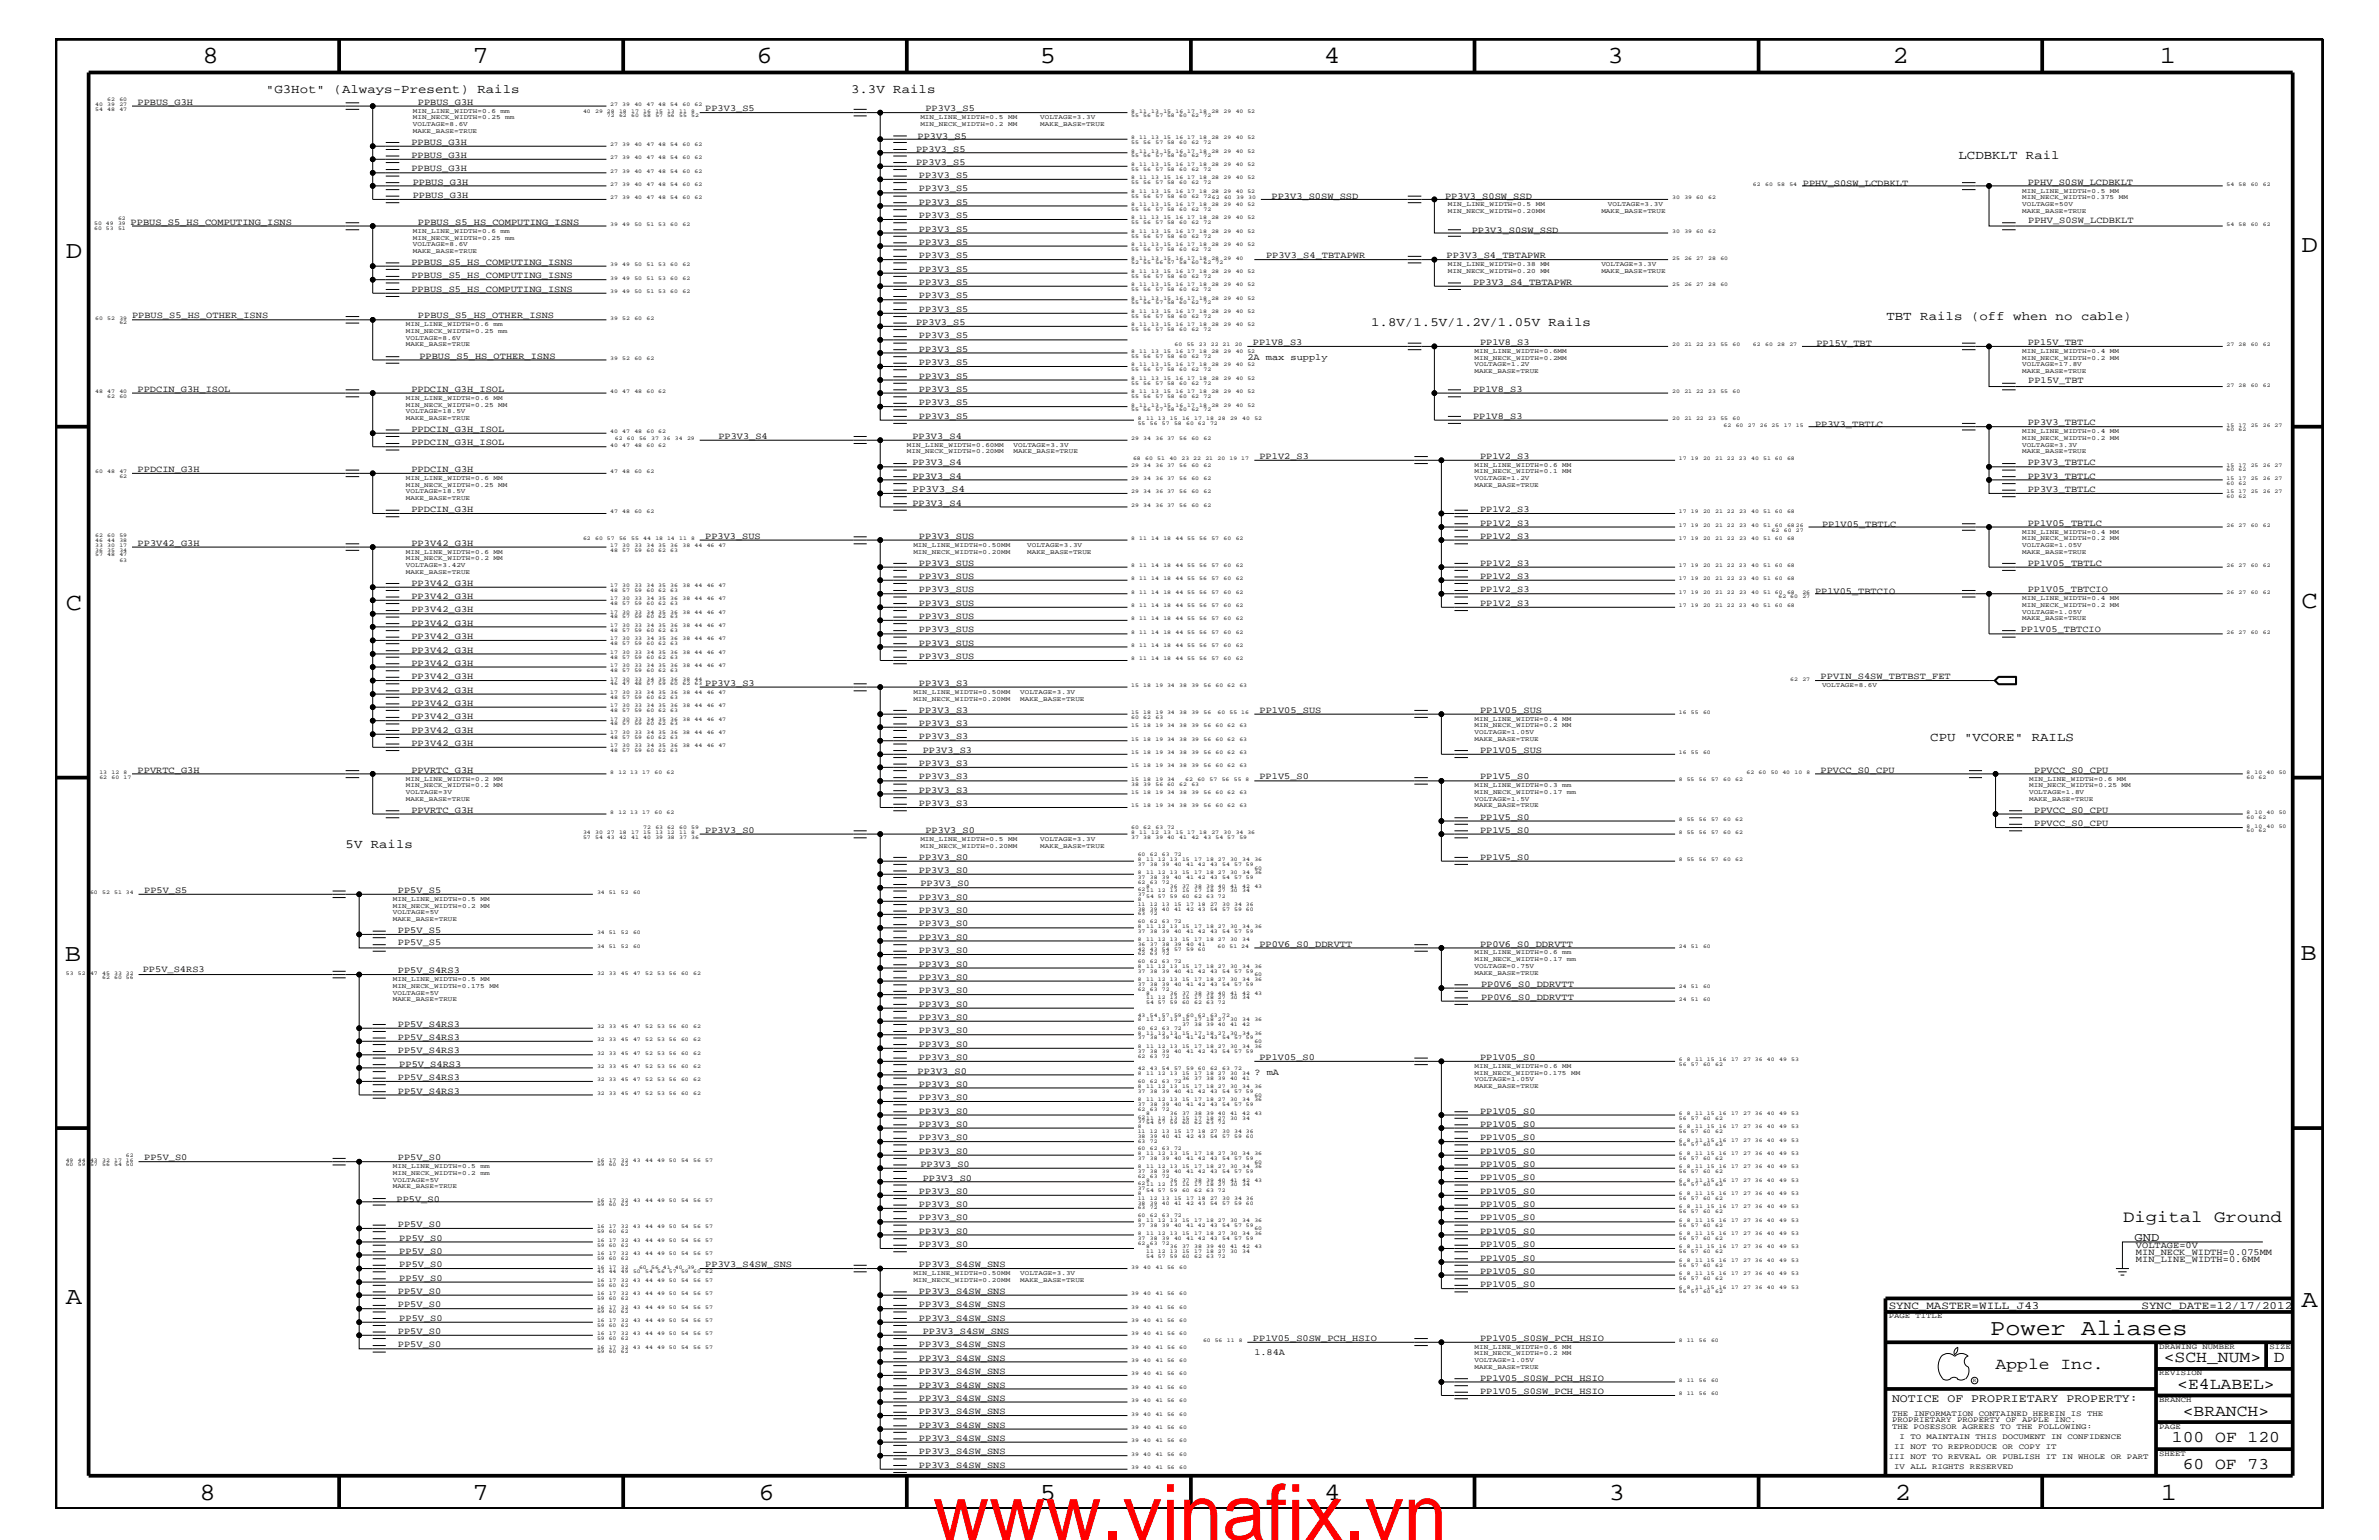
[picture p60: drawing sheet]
<svg xmlns="http://www.w3.org/2000/svg" width="432mm" height="279mm" viewBox="0 0 432 279" stroke-linecap="round" stroke-linejoin="round" font-family="sans-serif">
<defs><g id="words">
<text font-size="14.1" fill="#f00" x="169.3" y="279.4">www.vinafix.vn</text>
<g font-size="4.5">
<text x="36.7" y="11.5">8</text>
<text x="85.8" y="11.5">7</text>
<text x="137.3" y="11.5">6</text>
<text x="188.7" y="11.5">5</text>
<text x="240.3" y="11.5">4</text>
<text x="291.8" y="11.5">3</text>
<text x="343.5" y="11.5">2</text>
<text x="392" y="11.5">1</text>
<text x="11.9" y="46.8">D</text>
<text x="417.7" y="45.7">D</text>
<text x="11.9" y="110.6">C</text>
<text x="417.7" y="110.3">C</text>
<text x="11.8" y="174.3">B</text>
<text x="417.6" y="174.2">B</text>
<text x="11.9" y="236.7">A</text>
<text x="417.7" y="237.1">A</text>
<text x="36.2" y="272.1">8</text>
<text x="85.8" y="272.1">7</text>
<text x="137.7" y="272.1">6</text>
<text x="188.7" y="272.1">5</text>
<text x="240.4" y="272.1">4</text>
<text x="292" y="272.1">3</text>
<text x="343.9" y="272.1">2</text>
<text x="392.2" y="272.1">1</text>
</g>
<text font-size="4.1" x="361.2" y="242.3">Power Aliases</text>
<g font-size="3">
<text x="385.4" y="221.7">Digital Ground</text>
<text x="362.2" y="248.4">Apple Inc.</text>
<text x="392.7" y="247.1">&lt;SCH_NUM&gt;</text>
<text x="395.2" y="252">&lt;E4LABEL&gt;</text>
<text x="412.7" y="247.1">D</text>
<text x="396.2" y="256.8">&lt;BRANCH&gt;</text>
<text x="394.2" y="261.6">100 OF 120</text>
<text x="396.2" y="266.6">60 OF 73</text>
</g>
<g font-size="2.3">
<text x="48.3" y="16.8">&quot;G3Hot&quot; (Always-Present) Rails</text>
<text x="154.5" y="16.8">3.3V Rails</text>
<text x="355.5" y="28.9">LCDBKLT Rail</text>
<text x="248.9" y="59.2">1.8V/1.5V/1.2V/1.05V Rails</text>
<text x="342.4" y="58">TBT Rails (off when no cable)</text>
<text x="350.4" y="134.4">CPU &quot;VCORE&quot; RAILS</text>
<text x="62.7" y="153.8">5V Rails</text>
</g>
<text font-size="2.2" x="387.4" y="225.1">GND</text>
<text font-size="2.1" x="343.4" y="254.4">NOTICE OF PROPRIETARY PROPERTY:</text>
<g font-size="2">
<text x="342.8" y="237.4">SYNC_MASTER=WILL_J43</text>
<text x="388.7" y="237.4">SYNC_DATE=12/17/2012</text>
</g>
<text font-size="1.8" x="165.6" y="89.3">PP3V3_S4</text>
<g font-size="1.7">
<text x="25" y="19">PPBUS_G3H</text>
<text x="75.9" y="19">PPBUS_G3H</text>
<text x="128" y="20.2">PP3V3_S5</text>
<text x="168" y="20.2">PP3V3_S5</text>
<text x="74.7" y="26.3">PPBUS_G3H</text>
<text x="74.7" y="28.6">PPBUS_G3H</text>
<text x="166.3" y="29.9">PP3V3_S5</text>
<text x="166.3" y="27.5">PP3V3_S5</text>
<text x="166.5" y="25.3">PP3V3_S5</text>
<text x="74.7" y="31.1">PPBUS_G3H</text>
<text x="74.9" y="35.9">PPBUS_G3H</text>
<text x="74.9" y="33.6">PPBUS_G3H</text>
<text x="166.8" y="34.7">PP3V3_S5</text>
<text x="166.8" y="32.3">PP3V3_S5</text>
<text x="327.2" y="33.7">PPHV_S0SW_LCDBKLT</text>
<text x="368" y="33.6">PPHV_S0SW_LCDBKLT</text>
<text x="23.7" y="40.8">PPBUS_S5_HS_COMPUTING_ISNS</text>
<text x="75.9" y="40.8">PPBUS_S5_HS_COMPUTING_ISNS</text>
<text x="166.8" y="39.6">PP3V3_S5</text>
<text x="166.8" y="37.2">PP3V3_S5</text>
<text x="230.8" y="36.2">PP3V3_S0SW_SSD</text>
<text x="262.3" y="36.2">PP3V3_S0SW_SSD</text>
<text x="368.1" y="40.4">PPHV_S0SW_LCDBKLT</text>
<text x="166.8" y="46.8">PP3V3_S5</text>
<text x="166.8" y="44.4">PP3V3_S5</text>
<text x="166.8" y="42">PP3V3_S5</text>
<text x="229.8" y="46.8">PP3V3_S4_TBTAPWR</text>
<text x="262.6" y="46.8">PP3V3_S4_TBTAPWR</text>
<text x="267.1" y="42.2">PP3V3_S0SW_SSD</text>
<text x="74.7" y="50.5">PPBUS_S5_HS_COMPUTING_ISNS</text>
<text x="74.7" y="48">PPBUS_S5_HS_COMPUTING_ISNS</text>
<text x="74.7" y="52.9">PPBUS_S5_HS_COMPUTING_ISNS</text>
<text x="166.8" y="51.7">PP3V3_S5</text>
<text x="166.8" y="49.3">PP3V3_S5</text>
<text x="267.4" y="51.7">PP3V3_S4_TBTAPWR</text>
<text x="24" y="57.8">PPBUS_S5_HS_OTHER_ISNS</text>
<text x="75.9" y="57.8">PPBUS_S5_HS_OTHER_ISNS</text>
<text x="166.3" y="59">PP3V3_S5</text>
<text x="166.8" y="54.1">PP3V3_S5</text>
<text x="166.8" y="56.6">PP3V3_S5</text>
<text x="76.1" y="65.1">PPBUS_S5_HS_OTHER_ISNS</text>
<text x="166.8" y="61.4">PP3V3_S5</text>
<text x="166.8" y="63.9">PP3V3_S5</text>
<text x="226.4" y="65.3">2A max supply</text>
<text x="227.4" y="62.6">PP1V8_S3</text>
<text x="268.6" y="62.6">PP1V8_S3</text>
<text x="329.7" y="62.9">PP15V_TBT</text>
<text x="368" y="62.6">PP15V_TBT</text>
<text x="25" y="71.1">PPDCIN_G3H_ISOL</text>
<text x="74.7" y="71.1">PPDCIN_G3H_ISOL</text>
<text x="166.8" y="71.1">PP3V3_S5</text>
<text x="166.8" y="68.7">PP3V3_S5</text>
<text x="166.8" y="66.2">PP3V3_S5</text>
<text x="267.4" y="71.1">PP1V8_S3</text>
<text x="368.1" y="69.5">PP15V_TBT</text>
<text x="166.8" y="76">PP3V3_S5</text>
<text x="166.8" y="73.5">PP3V3_S5</text>
<text x="267.4" y="76">PP1V8_S3</text>
<text x="329.4" y="77.4">PP3V3_TBTLC</text>
<text x="368" y="77.2">PP3V3_TBTLC</text>
<text x="74.7" y="80.8">PPDCIN_G3H_ISOL</text>
<text x="74.7" y="78.3">PPDCIN_G3H_ISOL</text>
<text x="130.4" y="79.6">PP3V3_S4</text>
<text x="165.6" y="79.6">PP3V3_S4</text>
<text x="228.6" y="83.3">PP1V2_S3</text>
<text x="268.6" y="83.3">PP1V2_S3</text>
<text x="25" y="85.6">PPDCIN_G3H</text>
<text x="74.7" y="85.6">PPDCIN_G3H</text>
<text x="165.6" y="84.4">PP3V3_S4</text>
<text x="165.6" y="86.9">PP3V3_S4</text>
<text x="368" y="89.3">PP3V3_TBTLC</text>
<text x="368" y="84.4">PP3V3_TBTLC</text>
<text x="368" y="86.9">PP3V3_TBTLC</text>
<text x="74.7" y="92.9">PPDCIN_G3H</text>
<text x="165.6" y="91.7">PP3V3_S4</text>
<text x="268.6" y="95.4">PP1V2_S3</text>
<text x="268.6" y="92.9">PP1V2_S3</text>
<text x="330.7" y="95.6">PP1V05_TBTLC</text>
<text x="368" y="95.4">PP1V05_TBTLC</text>
<text x="25" y="99">PP3V42_G3H</text>
<text x="74.7" y="99">PP3V42_G3H</text>
<text x="128" y="97.7">PP3V3_SUS</text>
<text x="166.8" y="97.7">PP3V3_SUS</text>
<text x="268.6" y="97.7">PP1V2_S3</text>
<text x="74.7" y="106.3">PP3V42_G3H</text>
<text x="166.8" y="105">PP3V3_SUS</text>
<text x="166.8" y="102.6">PP3V3_SUS</text>
<text x="166.8" y="107.5">PP3V3_SUS</text>
<text x="268.6" y="102.6">PP1V2_S3</text>
<text x="268.6" y="105">PP1V2_S3</text>
<text x="268.6" y="107.5">PP1V2_S3</text>
<text x="329.4" y="107.7">PP1V05_TBTCIO</text>
<text x="368" y="107.5">PP1V05_TBTCIO</text>
<text x="368" y="102.6">PP1V05_TBTLC</text>
<text x="74.7" y="113.6">PP3V42_G3H</text>
<text x="74.7" y="111.1">PP3V42_G3H</text>
<text x="74.7" y="108.7">PP3V42_G3H</text>
<text x="166.8" y="112.3">PP3V3_SUS</text>
<text x="166.8" y="109.9">PP3V3_SUS</text>
<text x="268.6" y="109.9">PP1V2_S3</text>
<text x="74.7" y="115.9">PP3V42_G3H</text>
<text x="74.7" y="118.4">PP3V42_G3H</text>
<text x="166.8" y="119.6">PP3V3_SUS</text>
<text x="166.8" y="114.8">PP3V3_SUS</text>
<text x="166.8" y="117.2">PP3V3_SUS</text>
<text x="366.8" y="114.8">PP1V05_TBTCIO</text>
<text x="74.7" y="120.8">PP3V42_G3H</text>
<text x="74.7" y="123.2">PP3V42_G3H</text>
<text x="74.7" y="125.7">PP3V42_G3H</text>
<text x="128" y="124.4">PP3V3_S3</text>
<text x="166.8" y="124.4">PP3V3_S3</text>
<text x="330.5" y="123.2">PPVIN_S4SW_TBTBST_FET</text>
<text x="74.7" y="130.5">PP3V42_G3H</text>
<text x="74.7" y="128">PP3V42_G3H</text>
<text x="166.8" y="129.3">PP3V3_S3</text>
<text x="166.8" y="131.7">PP3V3_S3</text>
<text x="228.6" y="129.3">PP1V05_SUS</text>
<text x="268.6" y="129.3">PP1V05_SUS</text>
<text x="74.7" y="133">PP3V42_G3H</text>
<text x="74.7" y="135.3">PP3V42_G3H</text>
<text x="166.8" y="134.1">PP3V3_S3</text>
<text x="167.5" y="136.6">PP3V3_S3</text>
<text x="268.6" y="136.6">PP1V05_SUS</text>
<text x="25" y="140.2">PPVRTC_G3H</text>
<text x="74.7" y="140.2">PPVRTC_G3H</text>
<text x="166.8" y="143.9">PP3V3_S3</text>
<text x="166.8" y="141.4">PP3V3_S3</text>
<text x="166.8" y="139">PP3V3_S3</text>
<text x="228.6" y="141.4">PP1V5_S0</text>
<text x="268.6" y="141.4">PP1V5_S0</text>
<text x="330.5" y="140.2">PPVCC_S0_CPU</text>
<text x="369.2" y="140.2">PPVCC_S0_CPU</text>
<text x="74.7" y="147.5">PPVRTC_G3H</text>
<text x="166.8" y="146.2">PP3V3_S3</text>
<text x="268.6" y="148.7">PP1V5_S0</text>
<text x="369.2" y="149.9">PPVCC_S0_CPU</text>
<text x="369.2" y="147.5">PPVCC_S0_CPU</text>
<text x="128" y="151.1">PP3V3_S0</text>
<text x="166.8" y="156">PP3V3_S0</text>
<text x="168" y="151.1">PP3V3_S0</text>
<text x="268.6" y="156">PP1V5_S0</text>
<text x="268.6" y="151.1">PP1V5_S0</text>
<text x="26.2" y="162">PP5V_S5</text>
<text x="72.2" y="162">PP5V_S5</text>
<text x="166.8" y="158.4">PP3V3_S0</text>
<text x="167" y="160.8">PP3V3_S0</text>
<text x="166.8" y="163.3">PP3V3_S0</text>
<text x="166.8" y="165.6">PP3V3_S0</text>
<text x="72.2" y="171.4">PP5V_S5</text>
<text x="72.2" y="169.3">PP5V_S5</text>
<text x="166.8" y="168.1">PP3V3_S0</text>
<text x="166.8" y="170.5">PP3V3_S0</text>
<text x="166.8" y="172.9">PP3V3_S0</text>
<text x="228.6" y="171.7">PP0V6_S0_DDRVTT</text>
<text x="268.6" y="171.7">PP0V6_S0_DDRVTT</text>
<text x="25.9" y="176.4">PP5V_S4RS3</text>
<text x="72.2" y="176.6">PP5V_S4RS3</text>
<text x="166.8" y="175.4">PP3V3_S0</text>
<text x="166.8" y="177.7">PP3V3_S0</text>
<text x="268.8" y="179">PP0V6_S0_DDRVTT</text>
<text x="166.8" y="180.2">PP3V3_S0</text>
<text x="166.8" y="185">PP3V3_S0</text>
<text x="166.8" y="182.7">PP3V3_S0</text>
<text x="268.8" y="181.4">PP0V6_S0_DDRVTT</text>
<text x="72.2" y="191.1">PP5V_S4RS3</text>
<text x="72.2" y="188.7">PP5V_S4RS3</text>
<text x="72.2" y="186.3">PP5V_S4RS3</text>
<text x="166.8" y="187.5">PP3V3_S0</text>
<text x="166.8" y="189.9">PP3V3_S0</text>
<text x="72.2" y="195.9">PP5V_S4RS3</text>
<text x="72.5" y="193.6">PP5V_S4RS3</text>
<text x="166.5" y="194.9">PP3V3_S0</text>
<text x="166.8" y="197.2">PP3V3_S0</text>
<text x="166.8" y="192.3">PP3V3_S0</text>
<text x="227.7" y="195">? mA</text>
<text x="228.6" y="192.3">PP1V05_S0</text>
<text x="268.6" y="192.3">PP1V05_S0</text>
<text x="72.2" y="198.4">PP5V_S4RS3</text>
<text x="166.8" y="199.6">PP3V3_S0</text>
<text x="166.8" y="202">PP3V3_S0</text>
<text x="268.6" y="202">PP1V05_S0</text>
<text x="166.8" y="204.4">PP3V3_S0</text>
<text x="166.8" y="206.9">PP3V3_S0</text>
<text x="166.8" y="209.3">PP3V3_S0</text>
<text x="268.6" y="204.4">PP1V05_S0</text>
<text x="268.6" y="209.3">PP1V05_S0</text>
<text x="268.6" y="206.9">PP1V05_S0</text>
<text x="26.2" y="210.5">PP5V_S0</text>
<text x="72.2" y="210.5">PP5V_S0</text>
<text x="167" y="211.7">PP3V3_S0</text>
<text x="167.5" y="214.2">PP3V3_S0</text>
<text x="268.6" y="211.7">PP1V05_S0</text>
<text x="268.6" y="214.2">PP1V05_S0</text>
<text x="72" y="218">PP5V_S0</text>
<text x="166.8" y="216.6">PP3V3_S0</text>
<text x="166.8" y="219">PP3V3_S0</text>
<text x="166.8" y="221.4">PP3V3_S0</text>
<text x="268.6" y="216.6">PP1V05_S0</text>
<text x="268.6" y="221.4">PP1V05_S0</text>
<text x="268.6" y="219">PP1V05_S0</text>
<text x="72.2" y="222.6">PP5V_S0</text>
<text x="72.5" y="225.1">PP5V_S0</text>
<text x="72.5" y="227.5">PP5V_S0</text>
<text x="166.8" y="223.9">PP3V3_S0</text>
<text x="166.8" y="226.3">PP3V3_S0</text>
<text x="268.6" y="223.9">PP1V05_S0</text>
<text x="268.6" y="226.3">PP1V05_S0</text>
<text x="387.7" y="227.7">MIN_NECK_WIDTH=0.075MM</text>
<text x="387.7" y="226.5">VOLTAGE=0V</text>
<text x="72.5" y="232.4">PP5V_S0</text>
<text x="72.5" y="229.9">PP5V_S0</text>
<text x="128" y="229.9">PP3V3_S4SW_SNS</text>
<text x="166.8" y="229.9">PP3V3_S4SW_SNS</text>
<text x="268.6" y="233.5">PP1V05_S0</text>
<text x="268.6" y="231.1">PP1V05_S0</text>
<text x="268.6" y="228.7">PP1V05_S0</text>
<text x="387.7" y="229">MIN_LINE_WIDTH=0.6MM</text>
<text x="72.2" y="237.2">PP5V_S0</text>
<text x="72.2" y="234.7">PP5V_S0</text>
<text x="72.5" y="239.6">PP5V_S0</text>
<text x="166.8" y="239.6">PP3V3_S4SW_SNS</text>
<text x="166.8" y="237.2">PP3V3_S4SW_SNS</text>
<text x="166.8" y="234.7">PP3V3_S4SW_SNS</text>
<text x="72.2" y="242">PP5V_S0</text>
<text x="72.2" y="244.5">PP5V_S0</text>
<text x="166.8" y="244.5">PP3V3_S4SW_SNS</text>
<text x="167.5" y="242.1">PP3V3_S4SW_SNS</text>
<text x="227.4" y="243.3">PP1V05_S0SW_PCH_HSIO</text>
<text x="227.7" y="245.9">1.84A</text>
<text x="268.6" y="243.3">PP1V05_S0SW_PCH_HSIO</text>
<text x="166.8" y="251.7">PP3V3_S4SW_SNS</text>
<text x="166.8" y="246.9">PP3V3_S4SW_SNS</text>
<text x="166.8" y="249.3">PP3V3_S4SW_SNS</text>
<text x="268.6" y="250.6">PP1V05_S0SW_PCH_HSIO</text>
<text x="166.8" y="254.2">PP3V3_S4SW_SNS</text>
<text x="166.8" y="256.6">PP3V3_S4SW_SNS</text>
<text x="268.6" y="252.9">PP1V05_S0SW_PCH_HSIO</text>
<text x="166.8" y="259">PP3V3_S4SW_SNS</text>
<text x="166.8" y="261.4">PP3V3_S4SW_SNS</text>
<text x="166.8" y="263.8">PP3V3_S4SW_SNS</text>
<text x="166.8" y="266.3">PP3V3_S4SW_SNS</text>
</g>
<g font-size="1.4">
<text x="342.8" y="239.2">PAGE TITLE</text>
<text x="391.9" y="244.7">DRAWING NUMBER</text>
<text x="411.9" y="244.7">SIZE</text>
<text x="391.9" y="249.5">REVISION</text>
<text x="343.4" y="256.8">THE INFORMATION CONTAINED HEREIN IS THE</text>
<text x="391.9" y="254.4">BRANCH</text>
<text x="343.4" y="258">PROPRIETARY PROPERTY OF APPLE INC.</text>
<text x="343.4" y="259.3">THE POSESSOR AGREES TO THE FOLLOWING:</text>
<text x="343.8" y="262.9">II NOT TO REPRODUCE OR COPY IT</text>
<text x="344.8" y="261.1">I TO MAINTAIN THIS DOCUMENT IN CONFIDENCE</text>
<text x="391.9" y="259.3">PAGE</text>
<text x="342.8" y="264.7">III NOT TO REVEAL OR PUBLISH IT IN WHOLE OR PART</text>
<text x="343.8" y="266.6">IV ALL RIGHTS RESERVED</text>
<text x="391.9" y="264.1">SHEET</text>
</g>
<g font-size="1.2">
<text x="74.9" y="21.6">MIN_NECK_WIDTH=0.25</text>
<text x="74.9" y="22.9">VOLTAGE=8.6V</text>
<text x="74.9" y="20.4">MIN_LINE_WIDTH=0.6</text>
<text x="90.9" y="20.4">mm</text>
<text x="91.7" y="21.6">mm</text>
<text x="167" y="21.6">MIN_LINE_WIDTH=0.5</text>
<text x="167" y="22.9">MIN_NECK_WIDTH=0.2</text>
<text x="183" y="21.6">MM</text>
<text x="183" y="22.9">MM</text>
<text x="188.8" y="22.9">MAKE_BASE=TRUE</text>
<text x="188.8" y="21.6">VOLTAGE=3.3V</text>
<text x="74.9" y="24.1">MAKE_BASE=TRUE</text>
<text x="367" y="35">MIN_LINE_WIDTH=0.5</text>
<text x="383" y="35">MM</text>
<text x="262.8" y="37.4">MIN_LINE_WIDTH=0.5</text>
<text x="262.8" y="38.6">MIN_NECK_WIDTH=0.20MM</text>
<text x="278.7" y="37.4">MM</text>
<text x="290.7" y="38.6">MAKE_BASE=TRUE</text>
<text x="291.8" y="37.4">VOLTAGE=3.3V</text>
<text x="367" y="36.2">MIN_NECK_WIDTH=0.375</text>
<text x="367" y="37.4">VOLTAGE=50V</text>
<text x="367" y="38.6">MAKE_BASE=TRUE</text>
<text x="384.6" y="36.2">MM</text>
<text x="74.9" y="45.9">MAKE_BASE=TRUE</text>
<text x="74.9" y="43.5">MIN_NECK_WIDTH=0.25</text>
<text x="74.9" y="42.3">MIN_LINE_WIDTH=0.6</text>
<text x="74.9" y="44.6">VOLTAGE=8.6V</text>
<text x="90.9" y="42.3">mm</text>
<text x="91.7" y="43.5">mm</text>
<text x="262.8" y="48.3">MIN_LINE_WIDTH=0.38</text>
<text x="262.8" y="49.6">MIN_NECK_WIDTH=0.20</text>
<text x="279.6" y="48.3">MM</text>
<text x="279.6" y="49.6">MM</text>
<text x="290.7" y="48.3">VOLTAGE=3.3V</text>
<text x="290.7" y="49.6">MAKE_BASE=TRUE</text>
<text x="73.7" y="59.2">MIN_LINE_WIDTH=0.6</text>
<text x="89.6" y="59.2">mm</text>
<text x="73.7" y="60.4">MIN_NECK_WIDTH=0.25</text>
<text x="73.7" y="61.7">VOLTAGE=8.6V</text>
<text x="73.7" y="62.9">MAKE_BASE=TRUE</text>
<text x="90.4" y="60.4">mm</text>
<text x="267.6" y="65.3">MIN_NECK_WIDTH=0.2MM</text>
<text x="267.6" y="64">MIN_LINE_WIDTH=0.6MM</text>
<text x="367" y="64">MIN_LINE_WIDTH=0.4</text>
<text x="367" y="65.3">MIN_NECK_WIDTH=0.2</text>
<text x="383" y="64">MM</text>
<text x="383" y="65.3">MM</text>
<text x="267.6" y="67.7">MAKE_BASE=TRUE</text>
<text x="267.6" y="66.5">VOLTAGE=1.2V</text>
<text x="367" y="67.7">MAKE_BASE=TRUE</text>
<text x="367" y="66.5">VOLTAGE=17.8V</text>
<text x="73.7" y="73.8">MIN_NECK_WIDTH=0.25</text>
<text x="73.7" y="75">VOLTAGE=18.5V</text>
<text x="73.7" y="72.6">MIN_LINE_WIDTH=0.6</text>
<text x="73.7" y="76.2">MAKE_BASE=TRUE</text>
<text x="89.6" y="72.6">MM</text>
<text x="90.4" y="73.8">MM</text>
<text x="164.6" y="82.2">MIN_NECK_WIDTH=0.20MM</text>
<text x="164.6" y="81.1">MIN_LINE_WIDTH=0.60MM</text>
<text x="184" y="82.2">MAKE_BASE=TRUE</text>
<text x="184" y="81.1">VOLTAGE=3.3V</text>
<text x="367" y="81.1">VOLTAGE=3.3V</text>
<text x="367" y="79.9">MIN_NECK_WIDTH=0.2</text>
<text x="367" y="82.2">MAKE_BASE=TRUE</text>
<text x="367" y="78.6">MIN_LINE_WIDTH=0.4</text>
<text x="383" y="79.9">MM</text>
<text x="383" y="78.6">MM</text>
<text x="73.7" y="87.1">MIN_LINE_WIDTH=0.6</text>
<text x="73.7" y="89.5">VOLTAGE=18.5V</text>
<text x="73.7" y="88.3">MIN_NECK_WIDTH=0.25</text>
<text x="89.6" y="87.1">MM</text>
<text x="90.4" y="88.3">MM</text>
<text x="267.6" y="84.7">MIN_LINE_WIDTH=0.6</text>
<text x="267.6" y="85.9">MIN_NECK_WIDTH=0.1</text>
<text x="267.6" y="88.3">MAKE_BASE=TRUE</text>
<text x="267.6" y="87.1">VOLTAGE=1.2V</text>
<text x="283.6" y="84.7">MM</text>
<text x="283.6" y="85.9">MM</text>
<text x="73.7" y="90.7">MAKE_BASE=TRUE</text>
<text x="73.7" y="101.6">MIN_NECK_WIDTH=0.2</text>
<text x="73.7" y="100.4">MIN_LINE_WIDTH=0.6</text>
<text x="89.6" y="101.6">MM</text>
<text x="89.6" y="100.4">MM</text>
<text x="165.8" y="100.4">MIN_NECK_WIDTH=0.20MM</text>
<text x="165.8" y="99.3">MIN_LINE_WIDTH=0.50MM</text>
<text x="186.4" y="99.3">VOLTAGE=3.3V</text>
<text x="186.4" y="100.4">MAKE_BASE=TRUE</text>
<text x="367" y="100.4">MAKE_BASE=TRUE</text>
<text x="367" y="99.3">VOLTAGE=1.05V</text>
<text x="367" y="98">MIN_NECK_WIDTH=0.2</text>
<text x="367" y="96.8">MIN_LINE_WIDTH=0.4</text>
<text x="383" y="98">MM</text>
<text x="383" y="96.8">MM</text>
<text x="73.7" y="102.9">VOLTAGE=3.42V</text>
<text x="73.7" y="104.1">MAKE_BASE=TRUE</text>
<text x="367" y="111.4">VOLTAGE=1.05V</text>
<text x="367" y="110.2">MIN_NECK_WIDTH=0.2</text>
<text x="367" y="108.9">MIN_LINE_WIDTH=0.4</text>
<text x="367" y="112.6">MAKE_BASE=TRUE</text>
<text x="383" y="110.2">MM</text>
<text x="383" y="108.9">MM</text>
<text x="165.8" y="125.9">MIN_LINE_WIDTH=0.50MM</text>
<text x="185.2" y="125.9">VOLTAGE=3.3V</text>
<text x="330.7" y="124.7">VOLTAGE=8.6V</text>
<text x="165.8" y="127.1">MIN_NECK_WIDTH=0.20MM</text>
<text x="185.2" y="127.1">MAKE_BASE=TRUE</text>
<text x="267.6" y="130.8">MIN_LINE_WIDTH=0.4</text>
<text x="267.6" y="131.9">MIN_NECK_WIDTH=0.2</text>
<text x="283.6" y="130.8">MM</text>
<text x="283.6" y="131.9">MM</text>
<text x="267.6" y="134.4">MAKE_BASE=TRUE</text>
<text x="267.6" y="133.2">VOLTAGE=1.05V</text>
<text x="73.7" y="142.9">MIN_NECK_WIDTH=0.2</text>
<text x="73.7" y="141.7">MIN_LINE_WIDTH=0.2</text>
<text x="89.6" y="142.9">MM</text>
<text x="89.6" y="141.7">MM</text>
<text x="267.6" y="142.9">MIN_LINE_WIDTH=0.3</text>
<text x="283.6" y="142.9">mm</text>
<text x="368.3" y="141.7">MIN_LINE_WIDTH=0.6</text>
<text x="368.3" y="142.9">MIN_NECK_WIDTH=0.25</text>
<text x="384.2" y="141.7">MM</text>
<text x="385.1" y="142.9">MM</text>
<text x="73.7" y="145.3">MAKE_BASE=TRUE</text>
<text x="73.7" y="144">VOLTAGE=3V</text>
<text x="267.6" y="144">MIN_NECK_WIDTH=0.17</text>
<text x="267.6" y="145.3">VOLTAGE=1.5V</text>
<text x="267.6" y="146.5">MAKE_BASE=TRUE</text>
<text x="284.4" y="144">mm</text>
<text x="368.3" y="144">VOLTAGE=1.8V</text>
<text x="368.3" y="145.3">MAKE_BASE=TRUE</text>
<text x="167" y="152.6">MIN_LINE_WIDTH=0.5</text>
<text x="167" y="153.8">MIN_NECK_WIDTH=0.20MM</text>
<text x="183" y="152.6">MM</text>
<text x="188.8" y="152.6">VOLTAGE=3.3V</text>
<text x="188.8" y="153.8">MAKE_BASE=TRUE</text>
<text x="71.3" y="164.7">MIN_NECK_WIDTH=0.2</text>
<text x="71.3" y="163.5">MIN_LINE_WIDTH=0.5</text>
<text x="71.3" y="165.9">VOLTAGE=5V</text>
<text x="71.3" y="167.1">MAKE_BASE=TRUE</text>
<text x="87.2" y="164.7">MM</text>
<text x="87.2" y="163.5">MM</text>
<text x="267.6" y="173.2">MIN_LINE_WIDTH=0.6</text>
<text x="283.6" y="173.2">mm</text>
<text x="71.3" y="179.3">MIN_NECK_WIDTH=0.175</text>
<text x="71.3" y="178">MIN_LINE_WIDTH=0.5</text>
<text x="87.2" y="178">MM</text>
<text x="88.8" y="179.3">MM</text>
<text x="267.6" y="176.8">MAKE_BASE=TRUE</text>
<text x="267.6" y="175.6">VOLTAGE=0.75V</text>
<text x="267.6" y="174.4">MIN_NECK_WIDTH=0.17</text>
<text x="284.4" y="174.4">mm</text>
<text x="71.3" y="181.6">MAKE_BASE=TRUE</text>
<text x="71.3" y="180.5">VOLTAGE=5V</text>
<text x="267.6" y="195">MIN_NECK_WIDTH=0.175</text>
<text x="267.6" y="197.4">MAKE_BASE=TRUE</text>
<text x="267.6" y="196.2">VOLTAGE=1.05V</text>
<text x="267.6" y="193.7">MIN_LINE_WIDTH=0.6</text>
<text x="283.6" y="193.7">MM</text>
<text x="285.2" y="195">MM</text>
<text x="71.3" y="211.9">MIN_LINE_WIDTH=0.5</text>
<text x="71.3" y="215.6">MAKE_BASE=TRUE</text>
<text x="71.3" y="213.2">MIN_NECK_WIDTH=0.2</text>
<text x="71.3" y="214.4">VOLTAGE=5V</text>
<text x="87.2" y="211.9">mm</text>
<text x="87.2" y="213.2">mm</text>
<text x="165.8" y="232.6">MIN_NECK_WIDTH=0.20MM</text>
<text x="165.8" y="231.3">MIN_LINE_WIDTH=0.50MM</text>
<text x="185.2" y="231.3">VOLTAGE=3.3V</text>
<text x="185.2" y="232.6">MAKE_BASE=TRUE</text>
<text x="267.6" y="244.7">MIN_LINE_WIDTH=0.6</text>
<text x="267.6" y="245.9">MIN_NECK_WIDTH=0.2</text>
<text x="283.6" y="244.7">MM</text>
<text x="283.6" y="245.9">MM</text>
<text x="267.6" y="248.4">MAKE_BASE=TRUE</text>
<text x="267.6" y="247.1">VOLTAGE=1.05V</text>
</g>
<g font-size="1">
<text x="17.3" y="19.2">40</text>
<text x="17.3" y="20.1">54</text>
<text x="19.5" y="19.2">39</text>
<text x="19.5" y="20.1">48</text>
<text x="19.5" y="18.3">62</text>
<text x="21.7" y="19.2">27</text>
<text x="21.7" y="20.1">47</text>
<text x="21.7" y="18.3">60</text>
<text x="105.8" y="20.4">40</text>
<text x="108" y="20.4">29 28</text>
<text x="110.2" y="21.3">72</text>
<text x="110.7" y="19.2">27</text>
<text x="112.4" y="21.3">62</text>
<text x="112.4" y="20.4">18</text>
<text x="112.9" y="19.2">39</text>
<text x="114.6" y="21.3">60</text>
<text x="114.6" y="20.4">17</text>
<text x="115.1" y="19.2">40</text>
<text x="116.8" y="20.4">16</text>
<text x="116.8" y="21.3">58</text>
<text x="117.3" y="19.2">47 48</text>
<text x="119" y="21.3">57 56</text>
<text x="119" y="20.4">15 13</text>
<text x="121.7" y="19.2">54</text>
<text x="123.3" y="20.4">11</text>
<text x="123.3" y="21.3">55</text>
<text x="123.9" y="19.2">60</text>
<text x="125.5" y="21.3">52</text>
<text x="125.5" y="20.4">8</text>
<text x="126.1" y="19.2">62</text>
<text x="205.3" y="20.4">8</text>
<text x="205.3" y="21.3">55</text>
<text x="206.8" y="20.4">11</text>
<text x="207.5" y="21.3">56</text>
<text x="209" y="20.4">13</text>
<text x="209.7" y="21.3">57 58</text>
<text x="211.2" y="20.4">15</text>
<text x="213.4" y="20.4">16 17</text>
<text x="214" y="21.3">60</text>
<text x="216.2" y="21.3">62</text>
<text x="217.7" y="20.4">18</text>
<text x="218.4" y="21.3">72</text>
<text x="219.9" y="20.4">28</text>
<text x="222.1" y="20.4">29</text>
<text x="224.3" y="20.4">40 52</text>
<text x="110.7" y="26.5">27</text>
<text x="110.7" y="28.9">27</text>
<text x="112.9" y="26.5">39</text>
<text x="112.9" y="28.9">39</text>
<text x="115.1" y="26.5">40</text>
<text x="115.1" y="28.9">40</text>
<text x="117.3" y="26.5">47 48</text>
<text x="117.3" y="28.9">47 48</text>
<text x="121.7" y="26.5">54</text>
<text x="121.7" y="28.9">54</text>
<text x="123.9" y="26.5">60</text>
<text x="123.9" y="28.9">60</text>
<text x="126.1" y="26.5">62</text>
<text x="126.1" y="28.9">62</text>
<text x="205.3" y="25.3">8</text>
<text x="205.3" y="26.2">55</text>
<text x="205.3" y="27.7">8</text>
<text x="205.3" y="28.6">55</text>
<text x="206.8" y="25.3">11</text>
<text x="206.8" y="27.7">11</text>
<text x="207.5" y="26.2">56</text>
<text x="207.5" y="28.6">56</text>
<text x="209" y="25.3">13</text>
<text x="209" y="27.7">13</text>
<text x="209.7" y="26.2">57 58</text>
<text x="209.7" y="28.6">57 58</text>
<text x="211.2" y="25.3">15</text>
<text x="211.2" y="27.7">15</text>
<text x="213.4" y="25.3">16 17</text>
<text x="213.4" y="27.7">16 17</text>
<text x="214" y="26.2">60</text>
<text x="214" y="28.6">60</text>
<text x="216.2" y="26.2">62</text>
<text x="216.2" y="28.6">62</text>
<text x="217.7" y="25.3">18</text>
<text x="217.7" y="27.7">18</text>
<text x="218.4" y="26.2">72</text>
<text x="218.4" y="28.6">72</text>
<text x="219.9" y="25.3">28</text>
<text x="219.9" y="27.7">28</text>
<text x="222.1" y="25.3">29</text>
<text x="222.1" y="27.7">29</text>
<text x="224.3" y="25.3">40 52</text>
<text x="224.3" y="27.7">40 52</text>
<text x="110.7" y="33.7">27</text>
<text x="110.7" y="31.4">27</text>
<text x="112.9" y="33.7">39</text>
<text x="112.9" y="31.4">39</text>
<text x="115.1" y="33.7">40</text>
<text x="115.1" y="31.4">40</text>
<text x="117.3" y="33.7">47 48</text>
<text x="117.3" y="31.4">47 48</text>
<text x="121.7" y="33.7">54</text>
<text x="121.7" y="31.4">54</text>
<text x="123.9" y="33.7">60</text>
<text x="123.9" y="31.4">60</text>
<text x="126.1" y="33.7">62</text>
<text x="126.1" y="31.4">62</text>
<text x="205.3" y="35">8</text>
<text x="205.3" y="35.8">55</text>
<text x="205.3" y="32.5">8</text>
<text x="205.3" y="33.4">55</text>
<text x="205.3" y="30.2">8</text>
<text x="205.3" y="31">55</text>
<text x="206.8" y="35">11</text>
<text x="206.8" y="32.5">11</text>
<text x="206.8" y="30.2">11</text>
<text x="207.5" y="35.8">56</text>
<text x="207.5" y="33.4">56</text>
<text x="207.5" y="31">56</text>
<text x="209" y="35">13</text>
<text x="209" y="32.5">13</text>
<text x="209" y="30.2">13</text>
<text x="209.7" y="35.8">57 58</text>
<text x="209.7" y="33.4">57 58</text>
<text x="209.7" y="31">57 58</text>
<text x="211.2" y="35">15</text>
<text x="211.2" y="32.5">15</text>
<text x="211.2" y="30.2">15</text>
<text x="213.4" y="35">16 17</text>
<text x="213.4" y="32.5">16 17</text>
<text x="213.4" y="30.2">16 17</text>
<text x="214" y="35.8">60</text>
<text x="214" y="33.4">60</text>
<text x="214" y="31">60</text>
<text x="216.2" y="35.8">62</text>
<text x="216.2" y="33.4">62</text>
<text x="216.2" y="31">62</text>
<text x="217.7" y="35">18</text>
<text x="217.7" y="32.5">18</text>
<text x="217.7" y="30.2">18</text>
<text x="218.4" y="35.8">72</text>
<text x="218.4" y="33.4">72</text>
<text x="218.4" y="31">72</text>
<text x="219.9" y="35">28</text>
<text x="219.9" y="32.5">28</text>
<text x="219.9" y="30.2">28</text>
<text x="222.1" y="35">29</text>
<text x="222.1" y="32.5">29</text>
<text x="222.1" y="30.2">29</text>
<text x="224.3" y="35">40 52</text>
<text x="224.3" y="32.5">40 52</text>
<text x="224.3" y="30.2">40 52</text>
<text x="318.2" y="33.7">62</text>
<text x="320.4" y="33.7">60</text>
<text x="322.6" y="33.7">58</text>
<text x="324.8" y="33.7">54</text>
<text x="404.1" y="33.7">54</text>
<text x="406.3" y="33.7">58</text>
<text x="408.5" y="33.7">60</text>
<text x="410.7" y="33.7">62</text>
<text x="17.1" y="41.7">60 53</text>
<text x="17.1" y="40.8">50 49</text>
<text x="21.4" y="39.9">62</text>
<text x="21.4" y="41.7">51</text>
<text x="21.4" y="40.8">39</text>
<text x="110.7" y="41">39</text>
<text x="110.7" y="36.2">27</text>
<text x="112.9" y="41">49</text>
<text x="112.9" y="36.2">39</text>
<text x="115.1" y="41">50</text>
<text x="115.1" y="36.2">40</text>
<text x="117.3" y="41">51 53</text>
<text x="117.3" y="36.2">47 48</text>
<text x="121.7" y="41">60</text>
<text x="121.7" y="36.2">54</text>
<text x="123.9" y="41">62</text>
<text x="123.9" y="36.2">60</text>
<text x="126.1" y="36.2">62</text>
<text x="205.3" y="39.8">8</text>
<text x="205.3" y="40.7">55</text>
<text x="205.3" y="37.4">8</text>
<text x="205.3" y="38.3">55</text>
<text x="206.8" y="39.8">11</text>
<text x="206.8" y="37.4">11</text>
<text x="207.5" y="40.7">56</text>
<text x="207.5" y="38.3">56</text>
<text x="209" y="39.8">13</text>
<text x="209" y="37.4">13</text>
<text x="209.7" y="40.7">57 58</text>
<text x="209.7" y="38.3">57 58</text>
<text x="211.2" y="39.8">15</text>
<text x="211.2" y="37.4">15</text>
<text x="213.4" y="39.8">16 17</text>
<text x="213.4" y="37.4">16 17</text>
<text x="214" y="40.7">60</text>
<text x="214" y="38.3">60</text>
<text x="216.2" y="40.7">62</text>
<text x="216.2" y="38.3">62</text>
<text x="217.7" y="39.8">18</text>
<text x="217.7" y="37.4">18</text>
<text x="218.4" y="40.7">72</text>
<text x="218.4" y="38.3">72</text>
<text x="219.9" y="39.8">28</text>
<text x="219.9" y="37.4">28</text>
<text x="220" y="36.2">62</text>
<text x="222.1" y="39.8">29</text>
<text x="222.1" y="37.4">29</text>
<text x="222.2" y="36.2">60</text>
<text x="224.3" y="39.8">40 52</text>
<text x="224.3" y="37.4">40 52</text>
<text x="224.4" y="36.2">39</text>
<text x="226.6" y="36.2">30</text>
<text x="303.5" y="36.2">30</text>
<text x="305.7" y="36.2">39 60</text>
<text x="310" y="36.2">62</text>
<text x="404.1" y="41">54</text>
<text x="406.3" y="41">58</text>
<text x="408.5" y="41">60</text>
<text x="410.7" y="41">62</text>
<text x="205.3" y="47.1">8</text>
<text x="205.3" y="47.9">52</text>
<text x="205.3" y="44.6">8</text>
<text x="205.3" y="45.6">55</text>
<text x="205.3" y="42.3">8</text>
<text x="205.3" y="43.1">55</text>
<text x="206.8" y="47.1">11</text>
<text x="206.8" y="44.6">11</text>
<text x="206.8" y="42.3">11</text>
<text x="207.5" y="47.9">55</text>
<text x="207.5" y="45.6">56</text>
<text x="207.5" y="43.1">56</text>
<text x="209" y="47.1">13</text>
<text x="209" y="44.6">13</text>
<text x="209" y="42.3">13</text>
<text x="209.7" y="47.9">56 57</text>
<text x="209.7" y="45.6">57 58</text>
<text x="209.7" y="43.1">57 58</text>
<text x="211.2" y="47.1">15</text>
<text x="211.2" y="44.6">15</text>
<text x="211.2" y="42.3">15</text>
<text x="213.4" y="47.1">16 17</text>
<text x="213.4" y="44.6">16 17</text>
<text x="213.4" y="42.3">16 17</text>
<text x="214" y="47.9">58</text>
<text x="214" y="45.6">60</text>
<text x="214" y="43.1">60</text>
<text x="216.2" y="47.9">60</text>
<text x="216.2" y="45.6">62</text>
<text x="216.2" y="43.1">62</text>
<text x="217.7" y="47.1">18</text>
<text x="217.7" y="44.6">18</text>
<text x="217.7" y="42.3">18</text>
<text x="218.4" y="47.9">62</text>
<text x="218.4" y="45.6">72</text>
<text x="218.4" y="43.1">72</text>
<text x="219.9" y="47.1">28</text>
<text x="219.9" y="44.6">28</text>
<text x="219.9" y="42.3">28</text>
<text x="220.6" y="47.9">72</text>
<text x="222.1" y="47.1">29</text>
<text x="222.1" y="44.6">29</text>
<text x="222.1" y="42.3">29</text>
<text x="224.3" y="47.1">40</text>
<text x="224.3" y="44.6">40 52</text>
<text x="224.3" y="42.3">40 52</text>
<text x="303.5" y="47.1">25</text>
<text x="303.5" y="42.3">30</text>
<text x="305.7" y="47.1">26 27</text>
<text x="305.7" y="42.3">39 60</text>
<text x="310" y="47.1">28</text>
<text x="310" y="42.3">62</text>
<text x="312.3" y="47.1">60</text>
<text x="110.7" y="50.7">39</text>
<text x="110.7" y="48.3">39</text>
<text x="110.7" y="53.2">39</text>
<text x="112.9" y="50.7">49</text>
<text x="112.9" y="48.3">49</text>
<text x="112.9" y="53.2">49</text>
<text x="115.1" y="50.7">50</text>
<text x="115.1" y="48.3">50</text>
<text x="115.1" y="53.2">50</text>
<text x="117.3" y="50.7">51 53</text>
<text x="117.3" y="48.3">51 53</text>
<text x="117.3" y="53.2">51 53</text>
<text x="121.7" y="50.7">60</text>
<text x="121.7" y="48.3">60</text>
<text x="121.7" y="53.2">60</text>
<text x="123.9" y="50.7">62</text>
<text x="123.9" y="48.3">62</text>
<text x="123.9" y="53.2">62</text>
<text x="205.3" y="51.9">8</text>
<text x="205.3" y="52.9">55</text>
<text x="205.3" y="49.6">8</text>
<text x="205.3" y="50.4">55</text>
<text x="206.8" y="51.9">11</text>
<text x="206.8" y="49.6">11</text>
<text x="207.5" y="52.9">56</text>
<text x="207.5" y="50.4">56</text>
<text x="209" y="51.9">13</text>
<text x="209" y="49.6">13</text>
<text x="209.7" y="52.9">57 58</text>
<text x="209.7" y="50.4">57 58</text>
<text x="211.2" y="51.9">15</text>
<text x="211.2" y="49.6">15</text>
<text x="213.4" y="51.9">16 17</text>
<text x="213.4" y="49.6">16 17</text>
<text x="214" y="52.9">60</text>
<text x="214" y="50.4">60</text>
<text x="216.2" y="52.9">62</text>
<text x="216.2" y="50.4">62</text>
<text x="217.7" y="51.9">18</text>
<text x="217.7" y="49.6">18</text>
<text x="218.4" y="52.9">72</text>
<text x="218.4" y="50.4">72</text>
<text x="219.9" y="51.9">28</text>
<text x="219.9" y="49.6">28</text>
<text x="222.1" y="51.9">29</text>
<text x="222.1" y="49.6">29</text>
<text x="224.3" y="51.9">40 52</text>
<text x="224.3" y="49.6">40 52</text>
<text x="303.5" y="51.9">25</text>
<text x="305.7" y="51.9">26 27</text>
<text x="310" y="51.9">28</text>
<text x="312.3" y="51.9">60</text>
<text x="17.3" y="58">60</text>
<text x="19.5" y="58">52</text>
<text x="21.7" y="58">39</text>
<text x="21.7" y="58.9">62</text>
<text x="110.7" y="58">39</text>
<text x="112.9" y="58">52</text>
<text x="115.1" y="58">60</text>
<text x="117.3" y="58">62</text>
<text x="205.3" y="54.4">8</text>
<text x="205.3" y="55.2">55</text>
<text x="205.3" y="56.8">8</text>
<text x="205.3" y="57.7">55</text>
<text x="205.3" y="59.2">8</text>
<text x="206.8" y="54.4">11</text>
<text x="206.8" y="56.8">11</text>
<text x="206.8" y="59.2">11</text>
<text x="207.5" y="55.2">56</text>
<text x="207.5" y="57.7">56</text>
<text x="209" y="54.4">13</text>
<text x="209" y="56.8">13</text>
<text x="209" y="59.2">13</text>
<text x="209.7" y="55.2">57 58</text>
<text x="209.7" y="57.7">57 58</text>
<text x="211.2" y="54.4">15</text>
<text x="211.2" y="56.8">15</text>
<text x="211.2" y="59.2">15</text>
<text x="213.4" y="54.4">16 17</text>
<text x="213.4" y="56.8">16 17</text>
<text x="213.4" y="59.2">16 17</text>
<text x="214" y="55.2">60</text>
<text x="214" y="57.7">60</text>
<text x="216.2" y="55.2">62</text>
<text x="216.2" y="57.7">62</text>
<text x="217.7" y="54.4">18</text>
<text x="217.7" y="56.8">18</text>
<text x="217.7" y="59.2">18</text>
<text x="218.4" y="55.2">72</text>
<text x="218.4" y="57.7">72</text>
<text x="219.9" y="54.4">28</text>
<text x="219.9" y="56.8">28</text>
<text x="219.9" y="59.2">28</text>
<text x="222.1" y="54.4">29</text>
<text x="222.1" y="56.8">29</text>
<text x="222.1" y="59.2">29</text>
<text x="224.3" y="54.4">40 52</text>
<text x="224.3" y="56.8">40 52</text>
<text x="224.3" y="59.2">40 52</text>
<text x="110.7" y="65.3">39</text>
<text x="112.9" y="65.3">52</text>
<text x="115.1" y="65.3">60</text>
<text x="117.3" y="65.3">62</text>
<text x="205.3" y="60.1">55</text>
<text x="205.3" y="64">8</text>
<text x="205.3" y="65">55</text>
<text x="206.8" y="64">11</text>
<text x="207.5" y="60.1">56</text>
<text x="207.5" y="65">56</text>
<text x="209" y="64">13</text>
<text x="209.7" y="60.1">57 58</text>
<text x="209.7" y="65">57 58</text>
<text x="211.2" y="64">15</text>
<text x="213.2" y="62.9">60</text>
<text x="213.4" y="64">16 17</text>
<text x="214" y="60.1">60</text>
<text x="214" y="65">60</text>
<text x="215.4" y="62.9">55</text>
<text x="216.2" y="60.1">62</text>
<text x="216.2" y="65">62</text>
<text x="217.6" y="62.9">23</text>
<text x="217.7" y="64">18</text>
<text x="218.4" y="60.1">72</text>
<text x="218.4" y="65">72</text>
<text x="219.8" y="62.9">22 21</text>
<text x="219.9" y="64">28</text>
<text x="222.1" y="64">29</text>
<text x="224.1" y="62.9">20</text>
<text x="224.3" y="64">40 52</text>
<text x="303.5" y="62.9">20</text>
<text x="305.7" y="62.9">21 22</text>
<text x="310" y="62.9">23</text>
<text x="312.3" y="62.9">55</text>
<text x="314.5" y="62.9">60</text>
<text x="318.2" y="62.9">62</text>
<text x="320.4" y="62.9">60</text>
<text x="322.6" y="62.9">28</text>
<text x="324.8" y="62.9">27</text>
<text x="404.1" y="62.9">27</text>
<text x="406.3" y="62.9">28</text>
<text x="408.5" y="62.9">60</text>
<text x="410.7" y="62.9">62</text>
<text x="17.3" y="71.3">48</text>
<text x="19.5" y="71.3">47</text>
<text x="21.7" y="71.3">40</text>
<text x="110.7" y="71.3">40</text>
<text x="112.9" y="71.3">47</text>
<text x="115.1" y="71.3">48</text>
<text x="117.3" y="71.3">60 62</text>
<text x="205.3" y="71.3">8</text>
<text x="205.3" y="68.9">8</text>
<text x="205.3" y="69.8">55</text>
<text x="205.3" y="66.5">8</text>
<text x="205.3" y="67.3">55</text>
<text x="206.8" y="71.3">11</text>
<text x="206.8" y="68.9">11</text>
<text x="206.8" y="66.5">11</text>
<text x="207.5" y="69.8">56</text>
<text x="207.5" y="67.3">56</text>
<text x="209" y="71.3">13</text>
<text x="209" y="68.9">13</text>
<text x="209" y="66.5">13</text>
<text x="209.7" y="69.8">57 58</text>
<text x="209.7" y="67.3">57 58</text>
<text x="211.2" y="71.3">15</text>
<text x="211.2" y="68.9">15</text>
<text x="211.2" y="66.5">15</text>
<text x="213.4" y="71.3">16 17</text>
<text x="213.4" y="68.9">16 17</text>
<text x="213.4" y="66.5">16 17</text>
<text x="214" y="69.8">60</text>
<text x="214" y="67.3">60</text>
<text x="216.2" y="69.8">62</text>
<text x="216.2" y="67.3">62</text>
<text x="217.7" y="71.3">18</text>
<text x="217.7" y="68.9">18</text>
<text x="217.7" y="66.5">18</text>
<text x="218.4" y="69.8">72</text>
<text x="218.4" y="67.3">72</text>
<text x="219.9" y="71.3">28</text>
<text x="219.9" y="68.9">28</text>
<text x="219.9" y="66.5">28</text>
<text x="222.1" y="71.3">29</text>
<text x="222.1" y="68.9">29</text>
<text x="222.1" y="66.5">29</text>
<text x="224.3" y="71.3">40 52</text>
<text x="224.3" y="68.9">40 52</text>
<text x="224.3" y="66.5">40 52</text>
<text x="303.5" y="71.3">20</text>
<text x="305.7" y="71.3">21 22</text>
<text x="310" y="71.3">23</text>
<text x="312.3" y="71.3">55</text>
<text x="314.5" y="71.3">60</text>
<text x="404.1" y="70.1">27</text>
<text x="406.3" y="70.1">28</text>
<text x="408.5" y="70.1">60</text>
<text x="410.7" y="70.1">62</text>
<text x="19.5" y="72.2">62</text>
<text x="21.7" y="72.2">60</text>
<text x="205.3" y="72.2">55</text>
<text x="205.3" y="73.8">8</text>
<text x="205.3" y="74.6">55</text>
<text x="206.5" y="76.2">8</text>
<text x="206.5" y="77.1">55</text>
<text x="206.8" y="73.8">11</text>
<text x="207.5" y="72.2">56</text>
<text x="207.5" y="74.6">56</text>
<text x="208" y="76.2">11 13</text>
<text x="208.7" y="77.1">56</text>
<text x="209" y="73.8">13</text>
<text x="209.7" y="72.2">57 58</text>
<text x="209.7" y="74.6">57 58</text>
<text x="210.9" y="77.1">57</text>
<text x="211.2" y="73.8">15</text>
<text x="212.3" y="76.2">15</text>
<text x="213.1" y="77.1">58</text>
<text x="213.4" y="73.8">16 17</text>
<text x="214" y="72.2">60</text>
<text x="214" y="74.6">60</text>
<text x="214.5" y="76.2">16</text>
<text x="215.3" y="77.1">60 62</text>
<text x="216.2" y="72.2">62</text>
<text x="216.2" y="74.6">62</text>
<text x="216.7" y="76.2">17</text>
<text x="217.7" y="73.8">18</text>
<text x="218.4" y="72.2">72</text>
<text x="218.4" y="74.6">72</text>
<text x="218.9" y="76.2">18 28</text>
<text x="219.6" y="77.1">72</text>
<text x="219.9" y="73.8">28</text>
<text x="222.1" y="73.8">29</text>
<text x="223.3" y="76.2">29</text>
<text x="224.3" y="73.8">40 52</text>
<text x="225.5" y="76.2">40</text>
<text x="227.7" y="76.2">52</text>
<text x="303.5" y="76.2">20</text>
<text x="305.7" y="76.2">21 22</text>
<text x="310" y="76.2">23</text>
<text x="312.3" y="76.2">55</text>
<text x="312.8" y="77.4">62</text>
<text x="314.5" y="76.2">60</text>
<text x="315" y="77.4">60</text>
<text x="317.2" y="77.4">27</text>
<text x="319.4" y="77.4">26 25</text>
<text x="323.8" y="77.4">17</text>
<text x="326" y="77.4">15</text>
<text x="404.1" y="77.4">15</text>
<text x="406.3" y="77.4">17</text>
<text x="408.5" y="77.4">25</text>
<text x="410.7" y="77.4">26 27</text>
<text x="110.7" y="78.6">40</text>
<text x="110.7" y="81.1">40</text>
<text x="111.6" y="79.9">62</text>
<text x="112.9" y="78.6">47</text>
<text x="112.9" y="81.1">47</text>
<text x="113.8" y="79.9">60</text>
<text x="115.1" y="78.6">48</text>
<text x="115.1" y="81.1">48</text>
<text x="116" y="79.9">56</text>
<text x="117.3" y="78.6">60 62</text>
<text x="117.3" y="81.1">60 62</text>
<text x="118.2" y="79.9">37 36</text>
<text x="122.5" y="79.9">34</text>
<text x="124.7" y="79.9">29</text>
<text x="205.3" y="79.9">29</text>
<text x="205.7" y="83.5">68</text>
<text x="207.5" y="79.9">34</text>
<text x="207.9" y="83.5">60</text>
<text x="209.7" y="79.9">36 37</text>
<text x="210.1" y="83.5">51</text>
<text x="212.3" y="83.5">40</text>
<text x="214" y="79.9">56</text>
<text x="214.5" y="83.5">23 22</text>
<text x="216.2" y="79.9">60</text>
<text x="218.4" y="79.9">62</text>
<text x="218.8" y="83.5">21</text>
<text x="221" y="83.5">20</text>
<text x="223.2" y="83.5">19 17</text>
<text x="304.7" y="83.5">17</text>
<text x="306.9" y="83.5">19</text>
<text x="309.1" y="83.5">20</text>
<text x="311.3" y="83.5">21 22</text>
<text x="315.6" y="83.5">23</text>
<text x="317.8" y="83.5">40</text>
<text x="320" y="83.5">51 60</text>
<text x="324.4" y="83.5">68</text>
<text x="404.1" y="78.3">60</text>
<text x="406.3" y="78.3">62</text>
<text x="17.3" y="85.9">60</text>
<text x="19.5" y="85.9">48</text>
<text x="21.7" y="85.9">47</text>
<text x="21.7" y="86.7">62</text>
<text x="110.7" y="85.9">47</text>
<text x="112.9" y="85.9">48</text>
<text x="115.1" y="85.9">60</text>
<text x="117.3" y="85.9">62</text>
<text x="205.3" y="89.5">29</text>
<text x="205.3" y="84.7">29</text>
<text x="205.3" y="87.1">29</text>
<text x="207.5" y="89.5">34</text>
<text x="207.5" y="84.7">34</text>
<text x="207.5" y="87.1">34</text>
<text x="209.7" y="89.5">36 37</text>
<text x="209.7" y="84.7">36 37</text>
<text x="209.7" y="87.1">36 37</text>
<text x="214" y="89.5">56</text>
<text x="214" y="84.7">56</text>
<text x="214" y="87.1">56</text>
<text x="216.2" y="89.5">60</text>
<text x="216.2" y="84.7">60</text>
<text x="216.2" y="87.1">60</text>
<text x="218.4" y="89.5">62</text>
<text x="218.4" y="84.7">62</text>
<text x="218.4" y="87.1">62</text>
<text x="404.1" y="84.7">15</text>
<text x="404.1" y="85.5">60</text>
<text x="404.1" y="87.1">15</text>
<text x="404.1" y="88">60</text>
<text x="404.1" y="89.5">15</text>
<text x="406.3" y="84.7">17</text>
<text x="406.3" y="85.5">62</text>
<text x="406.3" y="87.1">17</text>
<text x="406.3" y="88">62</text>
<text x="406.3" y="89.5">17</text>
<text x="408.5" y="84.7">25</text>
<text x="408.5" y="87.1">25</text>
<text x="408.5" y="89.5">25</text>
<text x="410.7" y="84.7">26 27</text>
<text x="410.7" y="87.1">26 27</text>
<text x="410.7" y="89.5">26 27</text>
<text x="110.7" y="93.2">47</text>
<text x="112.9" y="93.2">48</text>
<text x="115.1" y="93.2">60</text>
<text x="117.3" y="93.2">62</text>
<text x="205.3" y="92">29</text>
<text x="207.5" y="92">34</text>
<text x="209.7" y="92">36 37</text>
<text x="214" y="92">56</text>
<text x="216.2" y="92">60</text>
<text x="218.4" y="92">62</text>
<text x="304.7" y="93.2">17</text>
<text x="304.7" y="95.6">17</text>
<text x="306.9" y="93.2">19</text>
<text x="306.9" y="95.6">19</text>
<text x="309.1" y="93.2">20</text>
<text x="309.1" y="95.6">20</text>
<text x="311.3" y="93.2">21 22</text>
<text x="311.3" y="95.6">21 22</text>
<text x="315.6" y="93.2">23</text>
<text x="315.6" y="95.6">23</text>
<text x="317.8" y="93.2">40</text>
<text x="317.8" y="95.6">40</text>
<text x="320" y="93.2">51 60</text>
<text x="320" y="95.6">51 60</text>
<text x="324.4" y="93.2">68</text>
<text x="324.4" y="95.6">68 26</text>
<text x="404.1" y="95.6">26</text>
<text x="404.1" y="90.4">60</text>
<text x="406.3" y="95.6">27</text>
<text x="406.3" y="90.4">62</text>
<text x="408.5" y="95.6">60</text>
<text x="410.7" y="95.6">62</text>
<text x="17.3" y="99.3">33</text>
<text x="17.3" y="100.1">36</text>
<text x="17.3" y="98.3">46</text>
<text x="17.3" y="101">57</text>
<text x="17.3" y="97.5">62</text>
<text x="19.5" y="99.3">30</text>
<text x="19.5" y="100.1">35</text>
<text x="19.5" y="98.3">44</text>
<text x="19.5" y="101">48</text>
<text x="19.5" y="97.5">60</text>
<text x="21.7" y="99.3">17</text>
<text x="21.7" y="100.1">34</text>
<text x="21.7" y="98.3">38</text>
<text x="21.7" y="101">47</text>
<text x="21.7" y="97.5">59</text>
<text x="21.7" y="101.9">63</text>
<text x="105.8" y="98">62</text>
<text x="108" y="98">60 57</text>
<text x="110.7" y="99.3">17</text>
<text x="110.7" y="100.1">48</text>
<text x="112.4" y="98">56</text>
<text x="112.9" y="99.3">30</text>
<text x="112.9" y="100.1">57</text>
<text x="114.6" y="98">55</text>
<text x="115.1" y="99.3">33</text>
<text x="115.1" y="100.1">59</text>
<text x="116.8" y="98">44</text>
<text x="117.3" y="99.3">34 35</text>
<text x="117.3" y="100.1">60 62</text>
<text x="119" y="98">18 14</text>
<text x="121.7" y="99.3">36</text>
<text x="121.7" y="100.1">63</text>
<text x="123.3" y="98">11</text>
<text x="123.9" y="99.3">38</text>
<text x="125.5" y="98">8</text>
<text x="126.1" y="99.3">44</text>
<text x="128.3" y="99.3">46 47</text>
<text x="205.3" y="98">8</text>
<text x="206.8" y="98">11</text>
<text x="209" y="98">14</text>
<text x="211.2" y="98">18</text>
<text x="213.4" y="98">44 55</text>
<text x="217.7" y="98">56</text>
<text x="219.9" y="98">57</text>
<text x="222.1" y="98">60</text>
<text x="224.3" y="98">62</text>
<text x="304.7" y="98">17</text>
<text x="306.9" y="98">19</text>
<text x="309.1" y="98">20</text>
<text x="311.3" y="98">21 22</text>
<text x="315.6" y="98">23</text>
<text x="317.8" y="98">40</text>
<text x="320" y="98">51 60</text>
<text x="321.6" y="96.5">62</text>
<text x="323.8" y="96.5">60</text>
<text x="324.4" y="98">68</text>
<text x="326" y="96.5">27</text>
<text x="110.7" y="106.5">17</text>
<text x="110.7" y="107.4">48</text>
<text x="112.9" y="106.5">30</text>
<text x="112.9" y="107.4">57</text>
<text x="115.1" y="106.5">33</text>
<text x="115.1" y="107.4">59</text>
<text x="117.3" y="106.5">34 35</text>
<text x="117.3" y="107.4">60 62</text>
<text x="121.7" y="106.5">36</text>
<text x="121.7" y="107.4">63</text>
<text x="123.9" y="106.5">38</text>
<text x="126.1" y="106.5">44</text>
<text x="128.3" y="106.5">46 47</text>
<text x="205.3" y="105.3">8</text>
<text x="205.3" y="102.9">8</text>
<text x="205.3" y="107.7">8</text>
<text x="206.8" y="105.3">11</text>
<text x="206.8" y="102.9">11</text>
<text x="206.8" y="107.7">11</text>
<text x="209" y="105.3">14</text>
<text x="209" y="102.9">14</text>
<text x="209" y="107.7">14</text>
<text x="211.2" y="105.3">18</text>
<text x="211.2" y="102.9">18</text>
<text x="211.2" y="107.7">18</text>
<text x="213.4" y="105.3">44 55</text>
<text x="213.4" y="102.9">44 55</text>
<text x="213.4" y="107.7">44 55</text>
<text x="217.7" y="105.3">56</text>
<text x="217.7" y="102.9">56</text>
<text x="217.7" y="107.7">56</text>
<text x="219.9" y="105.3">57</text>
<text x="219.9" y="102.9">57</text>
<text x="219.9" y="107.7">57</text>
<text x="222.1" y="105.3">60</text>
<text x="222.1" y="102.9">60</text>
<text x="222.1" y="107.7">60</text>
<text x="224.3" y="105.3">62</text>
<text x="224.3" y="102.9">62</text>
<text x="224.3" y="107.7">62</text>
<text x="304.7" y="102.9">17</text>
<text x="304.7" y="105.3">17</text>
<text x="304.7" y="107.7">17</text>
<text x="306.9" y="102.9">19</text>
<text x="306.9" y="105.3">19</text>
<text x="306.9" y="107.7">19</text>
<text x="309.1" y="102.9">20</text>
<text x="309.1" y="105.3">20</text>
<text x="309.1" y="107.7">20</text>
<text x="311.3" y="102.9">21 22</text>
<text x="311.3" y="105.3">21 22</text>
<text x="311.3" y="107.7">21 22</text>
<text x="315.6" y="102.9">23</text>
<text x="315.6" y="105.3">23</text>
<text x="315.6" y="107.7">23</text>
<text x="317.8" y="102.9">40</text>
<text x="317.8" y="105.3">40</text>
<text x="317.8" y="107.7">40</text>
<text x="320" y="102.9">51 60</text>
<text x="320" y="105.3">51 60</text>
<text x="320" y="107.7">51 60</text>
<text x="324.4" y="102.9">68</text>
<text x="324.4" y="105.3">68</text>
<text x="324.4" y="107.7">68</text>
<text x="327.2" y="107.7">26</text>
<text x="404.1" y="107.7">26</text>
<text x="404.1" y="102.9">26</text>
<text x="406.3" y="107.7">27</text>
<text x="406.3" y="102.9">27</text>
<text x="408.5" y="107.7">60</text>
<text x="408.5" y="102.9">60</text>
<text x="410.7" y="107.7">62</text>
<text x="410.7" y="102.9">62</text>
<text x="110.7" y="111.4">17</text>
<text x="110.7" y="112.2">48</text>
<text x="110.7" y="108.9">17</text>
<text x="110.7" y="109.8">48</text>
<text x="110.7" y="113.7">17</text>
<text x="112.9" y="111.4">30</text>
<text x="112.9" y="112.2">57</text>
<text x="112.9" y="108.9">30</text>
<text x="112.9" y="109.8">57</text>
<text x="112.9" y="113.7">30</text>
<text x="115.1" y="111.4">33</text>
<text x="115.1" y="112.2">59</text>
<text x="115.1" y="108.9">33</text>
<text x="115.1" y="109.8">59</text>
<text x="115.1" y="113.7">33</text>
<text x="117.3" y="111.4">34 35</text>
<text x="117.3" y="112.2">60 62</text>
<text x="117.3" y="108.9">34 35</text>
<text x="117.3" y="109.8">60 62</text>
<text x="117.3" y="113.7">34 35</text>
<text x="121.7" y="111.4">36</text>
<text x="121.7" y="112.2">63</text>
<text x="121.7" y="108.9">36</text>
<text x="121.7" y="109.8">63</text>
<text x="121.7" y="113.7">36</text>
<text x="123.9" y="111.4">38</text>
<text x="123.9" y="108.9">38</text>
<text x="123.9" y="113.7">38</text>
<text x="126.1" y="111.4">44</text>
<text x="126.1" y="108.9">44</text>
<text x="126.1" y="113.7">44</text>
<text x="128.3" y="111.4">46 47</text>
<text x="128.3" y="108.9">46 47</text>
<text x="128.3" y="113.7">46 47</text>
<text x="205.3" y="112.6">8</text>
<text x="205.3" y="110.2">8</text>
<text x="206.8" y="112.6">11</text>
<text x="206.8" y="110.2">11</text>
<text x="209" y="112.6">14</text>
<text x="209" y="110.2">14</text>
<text x="211.2" y="112.6">18</text>
<text x="211.2" y="110.2">18</text>
<text x="213.4" y="112.6">44 55</text>
<text x="213.4" y="110.2">44 55</text>
<text x="217.7" y="112.6">56</text>
<text x="217.7" y="110.2">56</text>
<text x="219.9" y="112.6">57</text>
<text x="219.9" y="110.2">57</text>
<text x="222.1" y="112.6">60</text>
<text x="222.1" y="110.2">60</text>
<text x="224.3" y="112.6">62</text>
<text x="224.3" y="110.2">62</text>
<text x="304.7" y="110.2">17</text>
<text x="306.9" y="110.2">19</text>
<text x="309.1" y="110.2">20</text>
<text x="311.3" y="110.2">21 22</text>
<text x="315.6" y="110.2">23</text>
<text x="317.8" y="110.2">40</text>
<text x="320" y="110.2">51 60</text>
<text x="322.8" y="108.6">62 60</text>
<text x="324.4" y="110.2">68</text>
<text x="327.2" y="108.6">27</text>
<text x="110.7" y="116.2">17</text>
<text x="110.7" y="117">48</text>
<text x="110.7" y="118.6">17</text>
<text x="110.7" y="119.5">48</text>
<text x="110.7" y="114.7">48</text>
<text x="112.9" y="116.2">30</text>
<text x="112.9" y="117">57</text>
<text x="112.9" y="118.6">30</text>
<text x="112.9" y="119.5">57</text>
<text x="112.9" y="114.7">57</text>
<text x="115.1" y="116.2">33</text>
<text x="115.1" y="117">59</text>
<text x="115.1" y="118.6">33</text>
<text x="115.1" y="119.5">59</text>
<text x="115.1" y="114.7">59</text>
<text x="117.3" y="116.2">34 35</text>
<text x="117.3" y="117">60 62</text>
<text x="117.3" y="118.6">34 35</text>
<text x="117.3" y="119.5">60 62</text>
<text x="117.3" y="114.7">60 62</text>
<text x="121.7" y="116.2">36</text>
<text x="121.7" y="117">63</text>
<text x="121.7" y="118.6">36</text>
<text x="121.7" y="119.5">63</text>
<text x="121.7" y="114.7">63</text>
<text x="123.9" y="116.2">38</text>
<text x="123.9" y="118.6">38</text>
<text x="126.1" y="116.2">44</text>
<text x="126.1" y="118.6">44</text>
<text x="128.3" y="116.2">46 47</text>
<text x="128.3" y="118.6">46 47</text>
<text x="205.3" y="119.8">8</text>
<text x="205.3" y="115">8</text>
<text x="205.3" y="117.4">8</text>
<text x="206.8" y="119.8">11</text>
<text x="206.8" y="115">11</text>
<text x="206.8" y="117.4">11</text>
<text x="209" y="119.8">14</text>
<text x="209" y="115">14</text>
<text x="209" y="117.4">14</text>
<text x="211.2" y="119.8">18</text>
<text x="211.2" y="115">18</text>
<text x="211.2" y="117.4">18</text>
<text x="213.4" y="119.8">44 55</text>
<text x="213.4" y="115">44 55</text>
<text x="213.4" y="117.4">44 55</text>
<text x="217.7" y="119.8">56</text>
<text x="217.7" y="115">56</text>
<text x="217.7" y="117.4">56</text>
<text x="219.9" y="119.8">57</text>
<text x="219.9" y="115">57</text>
<text x="219.9" y="117.4">57</text>
<text x="222.1" y="119.8">60</text>
<text x="222.1" y="115">60</text>
<text x="222.1" y="117.4">60</text>
<text x="224.3" y="119.8">62</text>
<text x="224.3" y="115">62</text>
<text x="224.3" y="117.4">62</text>
<text x="404.1" y="115">26</text>
<text x="406.3" y="115">27</text>
<text x="408.5" y="115">60</text>
<text x="410.7" y="115">62</text>
<text x="110.7" y="125.9">17</text>
<text x="110.7" y="121">17</text>
<text x="110.7" y="121.9">48</text>
<text x="110.7" y="123.5">17</text>
<text x="110.7" y="124.3">46</text>
<text x="112.9" y="125.9">30</text>
<text x="112.9" y="121">30</text>
<text x="112.9" y="121.9">57</text>
<text x="112.9" y="123.5">30</text>
<text x="112.9" y="124.3">47</text>
<text x="115.1" y="125.9">33</text>
<text x="115.1" y="121">33</text>
<text x="115.1" y="121.9">59</text>
<text x="115.1" y="123.5">33</text>
<text x="115.1" y="124.3">48</text>
<text x="117.3" y="125.9">34 35</text>
<text x="117.3" y="121">34 35</text>
<text x="117.3" y="121.9">60 62</text>
<text x="117.3" y="123.5">34 35</text>
<text x="117.3" y="124.3">57 59</text>
<text x="121.7" y="125.9">36</text>
<text x="121.7" y="121">36</text>
<text x="121.7" y="121.9">63</text>
<text x="121.7" y="123.5">36</text>
<text x="121.7" y="124.3">60</text>
<text x="123.9" y="125.9">38</text>
<text x="123.9" y="121">38</text>
<text x="123.9" y="123.5">38</text>
<text x="123.9" y="124.3">62</text>
<text x="126.1" y="125.9">44</text>
<text x="126.1" y="121">44</text>
<text x="126.1" y="123.5">44</text>
<text x="126.1" y="124.3">63</text>
<text x="128.3" y="125.9">46 47</text>
<text x="128.3" y="121">46 47</text>
<text x="205.3" y="124.7">15</text>
<text x="207.5" y="124.7">18</text>
<text x="209.7" y="124.7">19 34</text>
<text x="214" y="124.7">38</text>
<text x="216.2" y="124.7">39</text>
<text x="218.4" y="124.7">56</text>
<text x="220.6" y="124.7">60 62</text>
<text x="225" y="124.7">63</text>
<text x="325" y="123.5">62</text>
<text x="327.2" y="123.5">27</text>
<text x="110.7" y="130.8">17</text>
<text x="110.7" y="131.6">48</text>
<text x="110.7" y="126.8">48</text>
<text x="110.7" y="128.3">17</text>
<text x="110.7" y="129.2">48</text>
<text x="112.9" y="130.8">30</text>
<text x="112.9" y="131.6">57</text>
<text x="112.9" y="126.8">57</text>
<text x="112.9" y="128.3">30</text>
<text x="112.9" y="129.2">57</text>
<text x="115.1" y="130.8">33</text>
<text x="115.1" y="131.6">59</text>
<text x="115.1" y="126.8">59</text>
<text x="115.1" y="128.3">33</text>
<text x="115.1" y="129.2">59</text>
<text x="117.3" y="130.8">34 35</text>
<text x="117.3" y="131.6">60 62</text>
<text x="117.3" y="126.8">60 62</text>
<text x="117.3" y="128.3">34 35</text>
<text x="117.3" y="129.2">60 62</text>
<text x="121.7" y="130.8">36</text>
<text x="121.7" y="131.6">63</text>
<text x="121.7" y="126.8">63</text>
<text x="121.7" y="128.3">36</text>
<text x="121.7" y="129.2">63</text>
<text x="123.9" y="130.8">38</text>
<text x="123.9" y="128.3">38</text>
<text x="126.1" y="130.8">44</text>
<text x="126.1" y="128.3">44</text>
<text x="128.3" y="130.8">46 47</text>
<text x="128.3" y="128.3">46 47</text>
<text x="205.3" y="129.6">15</text>
<text x="205.3" y="130.4">60</text>
<text x="205.3" y="131.9">15</text>
<text x="207.5" y="129.6">18</text>
<text x="207.5" y="130.4">62</text>
<text x="207.5" y="131.9">18</text>
<text x="209.7" y="129.6">19 34</text>
<text x="209.7" y="130.4">63</text>
<text x="209.7" y="131.9">19 34</text>
<text x="214" y="129.6">38</text>
<text x="214" y="131.9">38</text>
<text x="216.2" y="129.6">39</text>
<text x="216.2" y="131.9">39</text>
<text x="218.4" y="129.6">56</text>
<text x="218.4" y="131.9">56</text>
<text x="220.6" y="131.9">60 62</text>
<text x="221" y="129.6">60</text>
<text x="223.2" y="129.6">55 16</text>
<text x="225" y="131.9">63</text>
<text x="304.7" y="129.6">16</text>
<text x="306.9" y="129.6">55</text>
<text x="309.1" y="129.6">60</text>
<text x="110.7" y="133.2">17</text>
<text x="110.7" y="134.1">48</text>
<text x="110.7" y="135.6">17</text>
<text x="110.7" y="136.5">48</text>
<text x="112.9" y="133.2">30</text>
<text x="112.9" y="134.1">57</text>
<text x="112.9" y="135.6">30</text>
<text x="112.9" y="136.5">57</text>
<text x="115.1" y="133.2">33</text>
<text x="115.1" y="134.1">59</text>
<text x="115.1" y="135.6">33</text>
<text x="115.1" y="136.5">59</text>
<text x="117.3" y="133.2">34 35</text>
<text x="117.3" y="134.1">60 62</text>
<text x="117.3" y="135.6">34 35</text>
<text x="117.3" y="136.5">60 62</text>
<text x="121.7" y="133.2">36</text>
<text x="121.7" y="134.1">63</text>
<text x="121.7" y="135.6">36</text>
<text x="121.7" y="136.5">63</text>
<text x="123.9" y="133.2">38</text>
<text x="123.9" y="135.6">38</text>
<text x="126.1" y="133.2">44</text>
<text x="126.1" y="135.6">44</text>
<text x="128.3" y="133.2">46 47</text>
<text x="128.3" y="135.6">46 47</text>
<text x="205.3" y="134.4">15</text>
<text x="205.3" y="136.8">15</text>
<text x="207.5" y="134.4">18</text>
<text x="207.5" y="136.8">18</text>
<text x="209.7" y="134.4">19 34</text>
<text x="209.7" y="136.8">19 34</text>
<text x="214" y="134.4">38</text>
<text x="214" y="136.8">38</text>
<text x="216.2" y="134.4">39</text>
<text x="216.2" y="136.8">39</text>
<text x="218.4" y="134.4">56</text>
<text x="218.4" y="136.8">56</text>
<text x="220.6" y="134.4">60 62</text>
<text x="220.6" y="136.8">60 62</text>
<text x="225" y="134.4">63</text>
<text x="225" y="136.8">63</text>
<text x="304.7" y="136.8">16</text>
<text x="306.9" y="136.8">55</text>
<text x="309.1" y="136.8">60</text>
<text x="18" y="140.4">13</text>
<text x="18" y="141.3">62</text>
<text x="20.2" y="140.4">12</text>
<text x="20.2" y="141.3">60</text>
<text x="22.4" y="140.4">8</text>
<text x="22.4" y="141.3">17</text>
<text x="110.7" y="140.4">8</text>
<text x="112.3" y="140.4">12 13</text>
<text x="116.6" y="140.4">17</text>
<text x="118.8" y="140.4">60</text>
<text x="121" y="140.4">62</text>
<text x="205.3" y="141.7">15</text>
<text x="205.3" y="142.5">38</text>
<text x="205.3" y="139.2">15</text>
<text x="207.5" y="141.7">18</text>
<text x="207.5" y="142.5">39</text>
<text x="207.5" y="139.2">18</text>
<text x="209.7" y="141.7">19 34</text>
<text x="209.7" y="142.5">56 60</text>
<text x="209.7" y="139.2">19 34</text>
<text x="214" y="142.5">62</text>
<text x="214" y="139.2">38</text>
<text x="215.1" y="141.7">62</text>
<text x="216.2" y="142.5">63</text>
<text x="216.2" y="139.2">39</text>
<text x="217.3" y="141.7">60</text>
<text x="218.4" y="139.2">56</text>
<text x="219.5" y="141.7">57</text>
<text x="220.6" y="139.2">60 62</text>
<text x="221.7" y="141.7">56</text>
<text x="223.9" y="141.7">55 8</text>
<text x="225" y="139.2">63</text>
<text x="304.7" y="141.7">8</text>
<text x="306.2" y="141.7">55</text>
<text x="308.4" y="141.7">56</text>
<text x="310.6" y="141.7">57</text>
<text x="312.8" y="141.7">60</text>
<text x="315" y="141.7">62</text>
<text x="317" y="140.4">62</text>
<text x="319.2" y="140.4">60</text>
<text x="321.4" y="140.4">50 40</text>
<text x="325.7" y="140.4">10</text>
<text x="327.9" y="140.4">8</text>
<text x="407.8" y="140.4">8</text>
<text x="407.8" y="141.3">60</text>
<text x="409.2" y="140.4">10</text>
<text x="410" y="141.3">62</text>
<text x="411.4" y="140.4">40</text>
<text x="413.6" y="140.4">50</text>
<text x="110.7" y="147.7">8</text>
<text x="112.3" y="147.7">12 13</text>
<text x="116.6" y="147.7">17</text>
<text x="118.8" y="147.7">60</text>
<text x="121" y="147.7">62</text>
<text x="205.3" y="146.5">15</text>
<text x="205.3" y="144">15</text>
<text x="207.5" y="146.5">18</text>
<text x="207.5" y="144">18</text>
<text x="209.7" y="146.5">19 34</text>
<text x="209.7" y="144">19 34</text>
<text x="214" y="146.5">38</text>
<text x="214" y="144">38</text>
<text x="216.2" y="146.5">39</text>
<text x="216.2" y="144">39</text>
<text x="218.4" y="146.5">56</text>
<text x="218.4" y="144">56</text>
<text x="220.6" y="146.5">60 62</text>
<text x="220.6" y="144">60 62</text>
<text x="225" y="146.5">63</text>
<text x="225" y="144">63</text>
<text x="304.7" y="149">8</text>
<text x="306.2" y="149">55</text>
<text x="308.4" y="149">56</text>
<text x="310.6" y="149">57</text>
<text x="312.8" y="149">60</text>
<text x="315" y="149">62</text>
<text x="407.8" y="147.7">8</text>
<text x="407.8" y="148.6">60</text>
<text x="409.2" y="147.7">10</text>
<text x="410" y="148.6">62</text>
<text x="411.4" y="147.7">40</text>
<text x="413.6" y="147.7">50</text>
<text x="105.8" y="151.3">34</text>
<text x="105.8" y="152.3">57</text>
<text x="108" y="152.3">54 43</text>
<text x="108" y="151.3">30 27</text>
<text x="112.4" y="152.3">42</text>
<text x="112.4" y="151.3">18</text>
<text x="114.6" y="152.3">41</text>
<text x="114.6" y="151.3">17</text>
<text x="116.8" y="150.5">72</text>
<text x="116.8" y="151.3">15</text>
<text x="116.8" y="152.3">40</text>
<text x="119" y="152.3">39 38</text>
<text x="119" y="150.5">63 62</text>
<text x="119" y="151.3">13 12</text>
<text x="123.3" y="150.5">60</text>
<text x="123.3" y="151.3">11</text>
<text x="123.3" y="152.3">37</text>
<text x="125.5" y="152.3">36</text>
<text x="125.5" y="150.5">59</text>
<text x="125.5" y="151.3">8</text>
<text x="205.3" y="151.3">8</text>
<text x="205.3" y="152.3">37</text>
<text x="205.3" y="150.5">60</text>
<text x="206.5" y="155.3">60</text>
<text x="206.8" y="151.3">11</text>
<text x="207.5" y="152.3">38</text>
<text x="207.5" y="150.5">62</text>
<text x="208.7" y="155.3">62</text>
<text x="209" y="151.3">12</text>
<text x="209.7" y="152.3">39 40</text>
<text x="209.7" y="150.5">63 72</text>
<text x="210.9" y="155.3">63</text>
<text x="211.2" y="151.3">13</text>
<text x="213.1" y="155.3">72</text>
<text x="213.4" y="151.3">15 17</text>
<text x="214" y="152.3">41</text>
<text x="216.2" y="152.3">42</text>
<text x="217.7" y="151.3">18</text>
<text x="218.4" y="152.3">43</text>
<text x="219.9" y="151.3">27</text>
<text x="220.6" y="152.3">54 57</text>
<text x="222.1" y="151.3">30</text>
<text x="224.3" y="151.3">34 36</text>
<text x="225" y="152.3">59</text>
<text x="304.7" y="151.3">8</text>
<text x="306.2" y="151.3">55</text>
<text x="308.4" y="151.3">56</text>
<text x="310.6" y="151.3">57</text>
<text x="312.8" y="151.3">60</text>
<text x="315" y="151.3">62</text>
<text x="407.8" y="150.1">8</text>
<text x="407.8" y="151">60</text>
<text x="409.2" y="150.1">10</text>
<text x="410" y="151">62</text>
<text x="411.4" y="150.1">40</text>
<text x="413.6" y="150.1">50</text>
<text x="206.5" y="156.2">8</text>
<text x="206.5" y="158.6">8</text>
<text x="206.5" y="161.7">6211 12</text>
<text x="206.5" y="157.1">37</text>
<text x="206.5" y="159.5">37</text>
<text x="206.5" y="160.4">62</text>
<text x="208" y="156.2">11 12</text>
<text x="208" y="158.6">11 12</text>
<text x="208" y="161.1">8</text>
<text x="208.7" y="157.1">38</text>
<text x="208.7" y="159.5">38</text>
<text x="208.7" y="160.4">63</text>
<text x="210.9" y="157.1">39</text>
<text x="210.9" y="159.5">39</text>
<text x="210.9" y="160.4">72</text>
<text x="212.3" y="161.1">36</text>
<text x="212.3" y="156.2">13</text>
<text x="212.3" y="158.6">13</text>
<text x="212.3" y="161.9">13</text>
<text x="213.1" y="157.1">40</text>
<text x="213.1" y="159.5">40</text>
<text x="214.5" y="161.1">37</text>
<text x="214.5" y="156.2">15</text>
<text x="214.5" y="158.6">15</text>
<text x="214.5" y="161.9">15</text>
<text x="215.3" y="157.1">41 42</text>
<text x="215.3" y="159.5">41 42</text>
<text x="216.7" y="161.1">38</text>
<text x="216.7" y="156.2">17</text>
<text x="216.7" y="158.6">17</text>
<text x="216.7" y="161.9">17</text>
<text x="218.9" y="161.1">39 40</text>
<text x="218.9" y="156.2">18 27</text>
<text x="218.9" y="158.6">18 27</text>
<text x="218.9" y="161.9">18 27</text>
<text x="219.6" y="157.1">43</text>
<text x="219.6" y="159.5">43</text>
<text x="221.8" y="157.1">54</text>
<text x="221.8" y="159.5">54</text>
<text x="223.3" y="161.1">41</text>
<text x="223.3" y="156.2">30</text>
<text x="223.3" y="158.6">30</text>
<text x="223.3" y="161.9">30</text>
<text x="224" y="157.1">57 59</text>
<text x="224" y="159.5">57 59</text>
<text x="225.5" y="161.1">42</text>
<text x="225.5" y="156.2">34</text>
<text x="225.5" y="158.6">34</text>
<text x="225.5" y="161.9">34</text>
<text x="227.7" y="157.8">60</text>
<text x="227.7" y="161.1">43</text>
<text x="227.7" y="156.2">36</text>
<text x="227.7" y="158.6">36</text>
<text x="304.7" y="156.2">8</text>
<text x="306.2" y="156.2">55</text>
<text x="308.4" y="156.2">56</text>
<text x="310.6" y="156.2">57</text>
<text x="312.8" y="156.2">60</text>
<text x="315" y="156.2">62</text>
<text x="16.3" y="162.2">60</text>
<text x="18.5" y="162.2">52</text>
<text x="20.7" y="162.2">51 34</text>
<text x="108.4" y="162.2">34 51</text>
<text x="112.7" y="162.2">52</text>
<text x="114.9" y="162.2">60</text>
<text x="206.5" y="163.5">8</text>
<text x="206.5" y="164.4">11</text>
<text x="206.5" y="162.6">3754 57</text>
<text x="206.5" y="165.2">38</text>
<text x="206.5" y="166.1">63</text>
<text x="206.5" y="167.5">60</text>
<text x="208.7" y="164.4">12</text>
<text x="208.7" y="165.2">39</text>
<text x="208.7" y="166.1">72</text>
<text x="208.7" y="167.5">62</text>
<text x="210.9" y="164.4">13</text>
<text x="210.9" y="165.2">40</text>
<text x="210.9" y="167.5">63</text>
<text x="212.3" y="162.8">59</text>
<text x="213.1" y="164.4">15</text>
<text x="213.1" y="165.2">41</text>
<text x="213.1" y="167.5">72</text>
<text x="214.5" y="162.8">60</text>
<text x="215.3" y="164.4">17 18</text>
<text x="215.3" y="165.2">42 43</text>
<text x="216.7" y="162.8">62</text>
<text x="218.9" y="162.8">63 72</text>
<text x="219.6" y="164.4">27</text>
<text x="219.6" y="165.2">54</text>
<text x="221.8" y="164.4">30</text>
<text x="221.8" y="165.2">57</text>
<text x="224" y="164.4">34 36</text>
<text x="224" y="165.2">59 60</text>
<text x="108.4" y="169.5">34 51</text>
<text x="108.4" y="172">34 51</text>
<text x="112.7" y="169.5">52</text>
<text x="112.7" y="172">52</text>
<text x="114.9" y="169.5">60</text>
<text x="114.9" y="172">60</text>
<text x="206.5" y="168.3">8</text>
<text x="206.5" y="170.7">8</text>
<text x="206.5" y="169.2">37</text>
<text x="206.5" y="171.6">36</text>
<text x="206.5" y="172.5">42</text>
<text x="206.5" y="173.3">62</text>
<text x="208" y="168.3">11 12</text>
<text x="208" y="170.7">11 12</text>
<text x="208.7" y="169.2">38</text>
<text x="208.7" y="171.6">37</text>
<text x="208.7" y="172.5">43</text>
<text x="208.7" y="173.3">63</text>
<text x="210.9" y="169.2">39</text>
<text x="210.9" y="171.6">38</text>
<text x="210.9" y="172.5">54</text>
<text x="210.9" y="173.3">72</text>
<text x="212.3" y="168.3">13</text>
<text x="212.3" y="170.7">13</text>
<text x="213.1" y="169.2">40</text>
<text x="213.1" y="171.6">39</text>
<text x="213.1" y="172.5">57</text>
<text x="214.5" y="168.3">15</text>
<text x="214.5" y="170.7">15</text>
<text x="215.3" y="169.2">41 42</text>
<text x="215.3" y="171.6">40 41</text>
<text x="215.3" y="172.5">59 60</text>
<text x="216.7" y="168.3">17</text>
<text x="216.7" y="170.7">17</text>
<text x="218.9" y="168.3">18 27</text>
<text x="218.9" y="170.7">18 27</text>
<text x="219.6" y="169.2">43</text>
<text x="221" y="172">60</text>
<text x="221.8" y="169.2">54</text>
<text x="223.2" y="172">51 24</text>
<text x="223.3" y="168.3">30</text>
<text x="223.3" y="170.7">30</text>
<text x="224" y="169.2">57 59</text>
<text x="225.5" y="168.3">34</text>
<text x="225.5" y="170.7">34</text>
<text x="227.7" y="168.3">36</text>
<text x="304.7" y="172">24</text>
<text x="306.9" y="172">51</text>
<text x="309.1" y="172">60</text>
<text x="11.9" y="176.8">53</text>
<text x="14.1" y="176.8">52</text>
<text x="16.3" y="176.8">47</text>
<text x="18.5" y="177.7">62</text>
<text x="18.5" y="176.8">45</text>
<text x="20.7" y="177.7">60 56</text>
<text x="20.7" y="176.8">33 32</text>
<text x="108.4" y="176.8">32 33</text>
<text x="112.7" y="176.8">45</text>
<text x="114.9" y="176.8">47</text>
<text x="117.1" y="176.8">52</text>
<text x="119.3" y="176.8">53 56</text>
<text x="123.6" y="176.8">60</text>
<text x="125.8" y="176.8">62</text>
<text x="206.5" y="175.6">8</text>
<text x="206.5" y="178">8</text>
<text x="206.5" y="176.5">37</text>
<text x="206.5" y="174.7">60</text>
<text x="206.5" y="178.9">37</text>
<text x="206.5" y="179.8">62</text>
<text x="208" y="175.6">11 12</text>
<text x="208" y="178">11 12</text>
<text x="208.7" y="176.5">38</text>
<text x="208.7" y="174.7">62</text>
<text x="208.7" y="178.9">38</text>
<text x="208.7" y="179.8">63</text>
<text x="210.9" y="176.5">39</text>
<text x="210.9" y="174.7">63</text>
<text x="210.9" y="178.9">39</text>
<text x="210.9" y="179.8">72</text>
<text x="212.3" y="175.6">13</text>
<text x="212.3" y="178">13</text>
<text x="213.1" y="176.5">40</text>
<text x="213.1" y="174.7">72</text>
<text x="213.1" y="178.9">40</text>
<text x="214.5" y="175.6">15</text>
<text x="214.5" y="178">15</text>
<text x="215.3" y="176.5">41 42</text>
<text x="215.3" y="178.9">41 42</text>
<text x="216.7" y="175.6">17</text>
<text x="216.7" y="178">17</text>
<text x="218.9" y="175.6">18 27</text>
<text x="218.9" y="178">18 27</text>
<text x="219.6" y="176.5">43</text>
<text x="219.6" y="178.9">43</text>
<text x="221.8" y="176.5">54</text>
<text x="221.8" y="178.9">54</text>
<text x="223.3" y="175.6">30</text>
<text x="223.3" y="178">30</text>
<text x="224" y="176.5">57 59</text>
<text x="224" y="178.9">57 59</text>
<text x="225.5" y="175.6">34</text>
<text x="225.5" y="178">34</text>
<text x="227.7" y="177.2">60</text>
<text x="227.7" y="175.6">36</text>
<text x="227.7" y="178">36</text>
<text x="304.7" y="179.3">24</text>
<text x="306.9" y="179.3">51</text>
<text x="309.1" y="179.3">60</text>
<text x="206.5" y="185.3">8</text>
<text x="206.5" y="184.4">43</text>
<text x="208" y="180.5">8</text>
<text x="208" y="181.3">11 12</text>
<text x="208" y="182.2">54 57</text>
<text x="208" y="185.3">11 12</text>
<text x="208.7" y="184.4">54</text>
<text x="210.9" y="184.4">57</text>
<text x="212.3" y="180.5">36</text>
<text x="212.3" y="181.3">13</text>
<text x="212.3" y="182.2">59</text>
<text x="212.3" y="185.3">13</text>
<text x="213.1" y="184.4">59</text>
<text x="214.5" y="180.5">37</text>
<text x="214.5" y="181.3">15</text>
<text x="214.5" y="182.2">60</text>
<text x="214.5" y="185.3">15</text>
<text x="215.3" y="184.4">60 62</text>
<text x="216.7" y="180.5">38</text>
<text x="216.7" y="181.3">17</text>
<text x="216.7" y="182.2">62</text>
<text x="216.7" y="185.3">17</text>
<text x="218.9" y="180.5">39 40</text>
<text x="218.9" y="181.3">18 27</text>
<text x="218.9" y="182.2">63 72</text>
<text x="218.9" y="185.3">18 27</text>
<text x="219.6" y="184.4">63</text>
<text x="221.8" y="184.4">72</text>
<text x="223.3" y="180.5">41</text>
<text x="223.3" y="181.3">30</text>
<text x="223.3" y="185.3">30</text>
<text x="225.5" y="180.5">42</text>
<text x="225.5" y="181.3">34</text>
<text x="225.5" y="185.3">34</text>
<text x="227.7" y="180.5">43</text>
<text x="227.7" y="185.3">36</text>
<text x="304.7" y="181.6">24</text>
<text x="306.9" y="181.6">51</text>
<text x="309.1" y="181.6">60</text>
<text x="108.4" y="191.4">32 33</text>
<text x="108.4" y="188.9">32 33</text>
<text x="108.4" y="186.5">32 33</text>
<text x="112.7" y="191.4">45</text>
<text x="112.7" y="188.9">45</text>
<text x="112.7" y="186.5">45</text>
<text x="114.9" y="191.4">47</text>
<text x="114.9" y="188.9">47</text>
<text x="114.9" y="186.5">47</text>
<text x="117.1" y="191.4">52</text>
<text x="117.1" y="188.9">52</text>
<text x="117.1" y="186.5">52</text>
<text x="119.3" y="191.4">53 56</text>
<text x="119.3" y="188.9">53 56</text>
<text x="119.3" y="186.5">53 56</text>
<text x="123.6" y="191.4">60</text>
<text x="123.6" y="188.9">60</text>
<text x="123.6" y="186.5">60</text>
<text x="125.8" y="191.4">62</text>
<text x="125.8" y="188.9">62</text>
<text x="125.8" y="186.5">62</text>
<text x="206.5" y="187.7">8</text>
<text x="206.5" y="190.2">8</text>
<text x="206.5" y="188.6">37</text>
<text x="206.5" y="186.9">60</text>
<text x="206.5" y="191">37</text>
<text x="206.5" y="191.9">62</text>
<text x="208" y="187.7">11 12</text>
<text x="208" y="190.2">11 12</text>
<text x="208.7" y="188.6">38</text>
<text x="208.7" y="186.9">62</text>
<text x="208.7" y="191">38</text>
<text x="208.7" y="191.9">63</text>
<text x="210.9" y="188.6">39</text>
<text x="210.9" y="186.9">63</text>
<text x="210.9" y="191">39</text>
<text x="210.9" y="191.9">72</text>
<text x="212.3" y="187.7">13</text>
<text x="212.3" y="190.2">13</text>
<text x="213.1" y="188.6">40</text>
<text x="213.1" y="186.9">72</text>
<text x="213.1" y="191">40</text>
<text x="214.5" y="186.2">37</text>
<text x="214.5" y="187.7">15</text>
<text x="214.5" y="190.2">15</text>
<text x="215.3" y="188.6">41 42</text>
<text x="215.3" y="191">41 42</text>
<text x="216.7" y="186.2">38</text>
<text x="216.7" y="187.7">17</text>
<text x="216.7" y="190.2">17</text>
<text x="218.9" y="186.2">39 40</text>
<text x="218.9" y="187.7">18 27</text>
<text x="218.9" y="190.2">18 27</text>
<text x="219.6" y="188.6">43</text>
<text x="219.6" y="191">43</text>
<text x="221.8" y="188.6">54</text>
<text x="221.8" y="191">54</text>
<text x="223.3" y="186.2">41</text>
<text x="223.3" y="187.7">30</text>
<text x="223.3" y="190.2">30</text>
<text x="224" y="188.6">57 59</text>
<text x="224" y="191">57 59</text>
<text x="225.5" y="186.2">42</text>
<text x="225.5" y="187.7">34</text>
<text x="225.5" y="190.2">34</text>
<text x="227.7" y="189.3">60</text>
<text x="227.7" y="187.7">36</text>
<text x="227.7" y="190.2">36</text>
<text x="108.4" y="196.2">32 33</text>
<text x="108.4" y="193.7">32 33</text>
<text x="112.7" y="196.2">45</text>
<text x="112.7" y="193.7">45</text>
<text x="114.9" y="196.2">47</text>
<text x="114.9" y="193.7">47</text>
<text x="117.1" y="196.2">52</text>
<text x="117.1" y="193.7">52</text>
<text x="119.3" y="196.2">53 56</text>
<text x="119.3" y="193.7">53 56</text>
<text x="123.6" y="196.2">60</text>
<text x="123.6" y="193.7">60</text>
<text x="125.8" y="196.2">62</text>
<text x="125.8" y="193.7">62</text>
<text x="206.5" y="197.4">8</text>
<text x="206.5" y="195">8</text>
<text x="206.5" y="196.5">60</text>
<text x="206.5" y="194.2">42</text>
<text x="208" y="197.4">11 12</text>
<text x="208" y="195">11 12</text>
<text x="208.7" y="196.5">62</text>
<text x="208.7" y="194.2">43</text>
<text x="210.9" y="196.5">63</text>
<text x="210.9" y="194.2">54</text>
<text x="212.3" y="197.4">13</text>
<text x="212.3" y="195">13</text>
<text x="213.1" y="196.5">72</text>
<text x="213.1" y="194.2">57</text>
<text x="214.5" y="195.9">36</text>
<text x="214.5" y="197.4">15</text>
<text x="214.5" y="195">15</text>
<text x="215.3" y="194.2">59 60</text>
<text x="216.7" y="195.9">37</text>
<text x="216.7" y="197.4">17</text>
<text x="216.7" y="195">17</text>
<text x="218.9" y="195.9">38 39</text>
<text x="218.9" y="197.4">18 27</text>
<text x="218.9" y="195">18 27</text>
<text x="219.6" y="194.2">62</text>
<text x="221.8" y="194.2">63</text>
<text x="223.3" y="195.9">40</text>
<text x="223.3" y="197.4">30</text>
<text x="223.3" y="195">30</text>
<text x="224" y="194.2">72</text>
<text x="225.5" y="195.9">41</text>
<text x="225.5" y="197.4">34</text>
<text x="225.5" y="195">34</text>
<text x="227.7" y="197.4">36</text>
<text x="304.7" y="192.6">6</text>
<text x="304.7" y="193.4">56</text>
<text x="306.2" y="192.6">8</text>
<text x="306.9" y="193.4">57</text>
<text x="307.7" y="192.6">11 15</text>
<text x="309.1" y="193.4">60</text>
<text x="311.3" y="193.4">62</text>
<text x="312" y="192.6">16</text>
<text x="314.2" y="192.6">17</text>
<text x="316.4" y="192.6">27 36</text>
<text x="320.7" y="192.6">40</text>
<text x="322.9" y="192.6">49</text>
<text x="325.1" y="192.6">53</text>
<text x="108.4" y="198.7">32 33</text>
<text x="112.7" y="198.7">45</text>
<text x="114.9" y="198.7">47</text>
<text x="117.1" y="198.7">52</text>
<text x="119.3" y="198.7">53 56</text>
<text x="123.6" y="198.7">60</text>
<text x="125.8" y="198.7">62</text>
<text x="206.5" y="199.8">8</text>
<text x="206.5" y="203.8">3754 57</text>
<text x="206.5" y="203">6211 12</text>
<text x="206.5" y="198.3">37</text>
<text x="206.5" y="200.7">37</text>
<text x="206.5" y="201.6">62</text>
<text x="208" y="199.8">11 12</text>
<text x="208" y="202.3">8</text>
<text x="208.7" y="198.3">38</text>
<text x="208.7" y="200.7">38</text>
<text x="208.7" y="201.6">63</text>
<text x="210.9" y="198.3">39</text>
<text x="210.9" y="200.7">39</text>
<text x="210.9" y="201.6">72</text>
<text x="212.3" y="202.3">36</text>
<text x="212.3" y="199.8">13</text>
<text x="212.3" y="203.1">13</text>
<text x="212.3" y="204">59</text>
<text x="213.1" y="198.3">40</text>
<text x="213.1" y="200.7">40</text>
<text x="214.5" y="202.3">37</text>
<text x="214.5" y="199.8">15</text>
<text x="214.5" y="203.1">15</text>
<text x="214.5" y="204">60</text>
<text x="215.3" y="198.3">41 42</text>
<text x="215.3" y="200.7">41 42</text>
<text x="216.7" y="202.3">38</text>
<text x="216.7" y="199.8">17</text>
<text x="216.7" y="203.1">17</text>
<text x="216.7" y="204">62</text>
<text x="218.9" y="202.3">39 40</text>
<text x="218.9" y="199.8">18 27</text>
<text x="218.9" y="203.1">18 27</text>
<text x="218.9" y="204">63 72</text>
<text x="219.6" y="198.3">43</text>
<text x="219.6" y="200.7">43</text>
<text x="221.8" y="198.3">54</text>
<text x="221.8" y="200.7">54</text>
<text x="223.3" y="202.3">41</text>
<text x="223.3" y="199.8">30</text>
<text x="223.3" y="203.1">30</text>
<text x="224" y="198.3">57 59</text>
<text x="224" y="200.7">57 59</text>
<text x="225.5" y="202.3">42</text>
<text x="225.5" y="199.8">34</text>
<text x="225.5" y="203.1">34</text>
<text x="227.7" y="199">60</text>
<text x="227.7" y="202.3">43</text>
<text x="227.7" y="199.8">36</text>
<text x="304.7" y="202.3">6</text>
<text x="304.7" y="203.1">56</text>
<text x="306.2" y="202.3">8</text>
<text x="306.9" y="203.1">57</text>
<text x="307.7" y="202.3">11 15</text>
<text x="309.1" y="203.1">60</text>
<text x="311.3" y="203.1">62</text>
<text x="312" y="202.3">16</text>
<text x="314.2" y="202.3">17</text>
<text x="316.4" y="202.3">27 36</text>
<text x="320.7" y="202.3">40</text>
<text x="322.9" y="202.3">49</text>
<text x="325.1" y="202.3">53</text>
<text x="22.9" y="209.9">62</text>
<text x="206.5" y="204.7">8</text>
<text x="206.5" y="205.6">11</text>
<text x="206.5" y="206.4">38</text>
<text x="206.5" y="207.3">63</text>
<text x="206.5" y="209.6">8</text>
<text x="206.5" y="208.6">60</text>
<text x="208" y="209.6">11 12</text>
<text x="208.7" y="205.6">12</text>
<text x="208.7" y="206.4">39</text>
<text x="208.7" y="207.3">72</text>
<text x="208.7" y="208.6">62</text>
<text x="210.9" y="205.6">13</text>
<text x="210.9" y="206.4">40</text>
<text x="210.9" y="208.6">63</text>
<text x="212.3" y="209.6">13</text>
<text x="213.1" y="205.6">15</text>
<text x="213.1" y="206.4">41</text>
<text x="213.1" y="208.6">72</text>
<text x="214.5" y="209.6">15</text>
<text x="215.3" y="205.6">17 18</text>
<text x="215.3" y="206.4">42 43</text>
<text x="216.7" y="209.6">17</text>
<text x="218.9" y="209.6">18 27</text>
<text x="219.6" y="205.6">27</text>
<text x="219.6" y="206.4">54</text>
<text x="221.8" y="205.6">30</text>
<text x="221.8" y="206.4">57</text>
<text x="223.3" y="209.6">30</text>
<text x="224" y="205.6">34 36</text>
<text x="224" y="206.4">59 60</text>
<text x="225.5" y="209.6">34</text>
<text x="227.7" y="209.6">36</text>
<text x="304.7" y="204.7">6</text>
<text x="304.7" y="205.6">56</text>
<text x="304.7" y="209.6">6</text>
<text x="304.7" y="207.1">6</text>
<text x="304.7" y="208">56</text>
<text x="306.2" y="204.7">8</text>
<text x="306.2" y="209.6">8</text>
<text x="306.2" y="207.1">8</text>
<text x="306.9" y="205.6">57</text>
<text x="306.9" y="208">57</text>
<text x="307.7" y="204.7">11 15</text>
<text x="307.7" y="209.6">11 15</text>
<text x="307.7" y="207.1">11 15</text>
<text x="309.1" y="205.6">60</text>
<text x="309.1" y="208">60</text>
<text x="311.3" y="205.6">62</text>
<text x="311.3" y="208">62</text>
<text x="312" y="204.7">16</text>
<text x="312" y="209.6">16</text>
<text x="312" y="207.1">16</text>
<text x="314.2" y="204.7">17</text>
<text x="314.2" y="209.6">17</text>
<text x="314.2" y="207.1">17</text>
<text x="316.4" y="204.7">27 36</text>
<text x="316.4" y="209.6">27 36</text>
<text x="316.4" y="207.1">27 36</text>
<text x="320.7" y="204.7">40</text>
<text x="320.7" y="209.6">40</text>
<text x="320.7" y="207.1">40</text>
<text x="322.9" y="204.7">49</text>
<text x="322.9" y="209.6">49</text>
<text x="322.9" y="207.1">49</text>
<text x="325.1" y="204.7">53</text>
<text x="325.1" y="209.6">53</text>
<text x="325.1" y="207.1">53</text>
<text x="11.9" y="211.6">60</text>
<text x="11.9" y="210.8">49</text>
<text x="14.1" y="211.6">59</text>
<text x="14.1" y="210.8">44</text>
<text x="16.3" y="211.6">57</text>
<text x="16.3" y="210.8">43</text>
<text x="18.5" y="211.6">56</text>
<text x="18.5" y="210.8">32</text>
<text x="20.7" y="211.6">54 50</text>
<text x="20.7" y="210.8">17 16</text>
<text x="108.4" y="210.8">16 17</text>
<text x="108.4" y="211.6">59 60</text>
<text x="112.7" y="210.8">32</text>
<text x="112.7" y="211.6">62</text>
<text x="114.9" y="210.8">43</text>
<text x="117.1" y="210.8">44</text>
<text x="119.3" y="210.8">49 50</text>
<text x="123.6" y="210.8">54</text>
<text x="125.8" y="210.8">56</text>
<text x="128" y="210.8">57</text>
<text x="206.5" y="211.9">8</text>
<text x="206.5" y="215.9">3754 57</text>
<text x="206.5" y="215.1">6211 12</text>
<text x="206.5" y="210.4">37</text>
<text x="206.5" y="212.9">37</text>
<text x="206.5" y="213.7">62</text>
<text x="208" y="211.9">11 12</text>
<text x="208" y="214.4">8</text>
<text x="208.7" y="210.4">38</text>
<text x="208.7" y="212.9">38</text>
<text x="208.7" y="213.7">63</text>
<text x="210.9" y="210.4">39</text>
<text x="210.9" y="212.9">39</text>
<text x="210.9" y="213.7">72</text>
<text x="212.3" y="214.4">36</text>
<text x="212.3" y="211.9">13</text>
<text x="212.3" y="215.3">13</text>
<text x="213.1" y="210.4">40</text>
<text x="213.1" y="212.9">40</text>
<text x="214.5" y="214.4">37</text>
<text x="214.5" y="211.9">15</text>
<text x="214.5" y="215.3">15</text>
<text x="215.3" y="210.4">41 42</text>
<text x="215.3" y="212.9">41 42</text>
<text x="216.7" y="214.4">38</text>
<text x="216.7" y="211.9">17</text>
<text x="216.7" y="215.3">17</text>
<text x="218.9" y="214.4">39 40</text>
<text x="218.9" y="211.9">18 27</text>
<text x="218.9" y="215.3">18 27</text>
<text x="219.6" y="210.4">43</text>
<text x="219.6" y="212.9">43</text>
<text x="221.8" y="210.4">54</text>
<text x="221.8" y="212.9">54</text>
<text x="223.3" y="214.4">41</text>
<text x="223.3" y="211.9">30</text>
<text x="223.3" y="215.3">30</text>
<text x="224" y="210.4">57 59</text>
<text x="224" y="212.9">57 59</text>
<text x="225.5" y="214.4">42</text>
<text x="225.5" y="211.9">34</text>
<text x="225.5" y="215.3">34</text>
<text x="227.7" y="211.1">60</text>
<text x="227.7" y="214.4">43</text>
<text x="227.7" y="211.9">36</text>
<text x="304.7" y="210.4">56</text>
<text x="304.7" y="211.9">6</text>
<text x="304.7" y="212.9">56</text>
<text x="304.7" y="214.4">6</text>
<text x="304.7" y="215.3">56</text>
<text x="306.2" y="211.9">8</text>
<text x="306.2" y="214.4">8</text>
<text x="306.9" y="210.4">57</text>
<text x="306.9" y="212.9">57</text>
<text x="306.9" y="215.3">57</text>
<text x="307.7" y="211.9">11 15</text>
<text x="307.7" y="214.4">11 15</text>
<text x="309.1" y="210.4">60</text>
<text x="309.1" y="212.9">60</text>
<text x="309.1" y="215.3">60</text>
<text x="311.3" y="210.4">62</text>
<text x="311.3" y="212.9">62</text>
<text x="311.3" y="215.3">62</text>
<text x="312" y="211.9">16</text>
<text x="312" y="214.4">16</text>
<text x="314.2" y="211.9">17</text>
<text x="314.2" y="214.4">17</text>
<text x="316.4" y="211.9">27 36</text>
<text x="316.4" y="214.4">27 36</text>
<text x="320.7" y="211.9">40</text>
<text x="320.7" y="214.4">40</text>
<text x="322.9" y="211.9">49</text>
<text x="322.9" y="214.4">49</text>
<text x="325.1" y="211.9">53</text>
<text x="325.1" y="214.4">53</text>
<text x="108.4" y="218">16 17</text>
<text x="108.4" y="218.9">59 60</text>
<text x="112.7" y="218">32</text>
<text x="112.7" y="218.9">62</text>
<text x="114.9" y="218">43</text>
<text x="117.1" y="218">44</text>
<text x="119.3" y="218">49 50</text>
<text x="123.6" y="218">54</text>
<text x="125.8" y="218">56</text>
<text x="128" y="218">57</text>
<text x="206.5" y="216.9">8</text>
<text x="206.5" y="217.7">11</text>
<text x="206.5" y="218.6">38</text>
<text x="206.5" y="219.4">63</text>
<text x="206.5" y="221.7">8</text>
<text x="206.5" y="220.8">60</text>
<text x="208" y="221.7">11 12</text>
<text x="208.7" y="217.7">12</text>
<text x="208.7" y="218.6">39</text>
<text x="208.7" y="219.4">72</text>
<text x="208.7" y="220.8">62</text>
<text x="210.9" y="217.7">13</text>
<text x="210.9" y="218.6">40</text>
<text x="210.9" y="220.8">63</text>
<text x="212.3" y="216.2">59</text>
<text x="212.3" y="221.7">13</text>
<text x="213.1" y="217.7">15</text>
<text x="213.1" y="218.6">41</text>
<text x="213.1" y="220.8">72</text>
<text x="214.5" y="216.2">60</text>
<text x="214.5" y="221.7">15</text>
<text x="215.3" y="217.7">17 18</text>
<text x="215.3" y="218.6">42 43</text>
<text x="216.7" y="216.2">62</text>
<text x="216.7" y="221.7">17</text>
<text x="218.9" y="216.2">63 72</text>
<text x="218.9" y="221.7">18 27</text>
<text x="219.6" y="217.7">27</text>
<text x="219.6" y="218.6">54</text>
<text x="221.8" y="217.7">30</text>
<text x="221.8" y="218.6">57</text>
<text x="223.3" y="221.7">30</text>
<text x="224" y="217.7">34 36</text>
<text x="224" y="218.6">59 60</text>
<text x="225.5" y="221.7">34</text>
<text x="227.7" y="221.7">36</text>
<text x="304.7" y="216.9">6</text>
<text x="304.7" y="217.7">56</text>
<text x="304.7" y="221.7">6</text>
<text x="304.7" y="219.2">6</text>
<text x="304.7" y="220.1">56</text>
<text x="306.2" y="216.9">8</text>
<text x="306.2" y="221.7">8</text>
<text x="306.2" y="219.2">8</text>
<text x="306.9" y="217.7">57</text>
<text x="306.9" y="220.1">57</text>
<text x="307.7" y="216.9">11 15</text>
<text x="307.7" y="221.7">11 15</text>
<text x="307.7" y="219.2">11 15</text>
<text x="309.1" y="217.7">60</text>
<text x="309.1" y="220.1">60</text>
<text x="311.3" y="217.7">62</text>
<text x="311.3" y="220.1">62</text>
<text x="312" y="216.9">16</text>
<text x="312" y="221.7">16</text>
<text x="312" y="219.2">16</text>
<text x="314.2" y="216.9">17</text>
<text x="314.2" y="221.7">17</text>
<text x="314.2" y="219.2">17</text>
<text x="316.4" y="216.9">27 36</text>
<text x="316.4" y="221.7">27 36</text>
<text x="316.4" y="219.2">27 36</text>
<text x="320.7" y="216.9">40</text>
<text x="320.7" y="221.7">40</text>
<text x="320.7" y="219.2">40</text>
<text x="322.9" y="216.9">49</text>
<text x="322.9" y="221.7">49</text>
<text x="322.9" y="219.2">49</text>
<text x="325.1" y="216.9">53</text>
<text x="325.1" y="221.7">53</text>
<text x="325.1" y="219.2">53</text>
<text x="108.4" y="222.9">16 17</text>
<text x="108.4" y="223.7">59 60</text>
<text x="108.4" y="227.7">16 17</text>
<text x="108.4" y="225.3">16 17</text>
<text x="108.4" y="226.2">59 60</text>
<text x="112.7" y="222.9">32</text>
<text x="112.7" y="223.7">62</text>
<text x="112.7" y="227.7">32</text>
<text x="112.7" y="225.3">32</text>
<text x="112.7" y="226.2">62</text>
<text x="114.9" y="222.9">43</text>
<text x="114.9" y="227.7">43</text>
<text x="114.9" y="225.3">43</text>
<text x="117.1" y="222.9">44</text>
<text x="117.1" y="227.7">44</text>
<text x="117.1" y="225.3">44</text>
<text x="119.3" y="222.9">49 50</text>
<text x="119.3" y="227.7">49 50</text>
<text x="119.3" y="225.3">49 50</text>
<text x="123.6" y="222.9">54</text>
<text x="123.6" y="227.7">54</text>
<text x="123.6" y="225.3">54</text>
<text x="125.8" y="222.9">56</text>
<text x="125.8" y="227.7">56</text>
<text x="125.8" y="225.3">56</text>
<text x="128" y="222.9">57</text>
<text x="128" y="227.7">57</text>
<text x="128" y="225.3">57</text>
<text x="206.5" y="224.1">8</text>
<text x="206.5" y="222.5">37</text>
<text x="206.5" y="225">37</text>
<text x="206.5" y="225.8">62</text>
<text x="208" y="224.1">11 12</text>
<text x="208" y="226.5">8</text>
<text x="208" y="227.4">11 12</text>
<text x="208.7" y="222.5">38</text>
<text x="208.7" y="225">38</text>
<text x="208.7" y="225.8">63</text>
<text x="210.9" y="222.5">39</text>
<text x="210.9" y="225">39</text>
<text x="210.9" y="225.8">72</text>
<text x="212.3" y="226.5">36</text>
<text x="212.3" y="224.1">13</text>
<text x="212.3" y="227.4">13</text>
<text x="213.1" y="222.5">40</text>
<text x="213.1" y="225">40</text>
<text x="214.5" y="226.5">37</text>
<text x="214.5" y="224.1">15</text>
<text x="214.5" y="227.4">15</text>
<text x="215.3" y="222.5">41 42</text>
<text x="215.3" y="225">41 42</text>
<text x="216.7" y="226.5">38</text>
<text x="216.7" y="224.1">17</text>
<text x="216.7" y="227.4">17</text>
<text x="218.9" y="226.5">39 40</text>
<text x="218.9" y="224.1">18 27</text>
<text x="218.9" y="227.4">18 27</text>
<text x="219.6" y="222.5">43</text>
<text x="219.6" y="225">43</text>
<text x="221.8" y="222.5">54</text>
<text x="221.8" y="225">54</text>
<text x="223.3" y="226.5">41</text>
<text x="223.3" y="224.1">30</text>
<text x="223.3" y="227.4">30</text>
<text x="224" y="222.5">57 59</text>
<text x="224" y="225">57 59</text>
<text x="225.5" y="226.5">42</text>
<text x="225.5" y="224.1">34</text>
<text x="225.5" y="227.4">34</text>
<text x="227.7" y="223.2">60</text>
<text x="227.7" y="226.5">43</text>
<text x="227.7" y="224.1">36</text>
<text x="304.7" y="222.5">56</text>
<text x="304.7" y="224.1">6</text>
<text x="304.7" y="225">56</text>
<text x="304.7" y="226.5">6</text>
<text x="304.7" y="227.4">56</text>
<text x="306.2" y="224.1">8</text>
<text x="306.2" y="226.5">8</text>
<text x="306.9" y="222.5">57</text>
<text x="306.9" y="225">57</text>
<text x="306.9" y="227.4">57</text>
<text x="307.7" y="224.1">11 15</text>
<text x="307.7" y="226.5">11 15</text>
<text x="309.1" y="222.5">60</text>
<text x="309.1" y="225">60</text>
<text x="309.1" y="227.4">60</text>
<text x="311.3" y="222.5">62</text>
<text x="311.3" y="225">62</text>
<text x="311.3" y="227.4">62</text>
<text x="312" y="224.1">16</text>
<text x="312" y="226.5">16</text>
<text x="314.2" y="224.1">17</text>
<text x="314.2" y="226.5">17</text>
<text x="316.4" y="224.1">27 36</text>
<text x="316.4" y="226.5">27 36</text>
<text x="320.7" y="224.1">40</text>
<text x="320.7" y="226.5">40</text>
<text x="322.9" y="224.1">49</text>
<text x="322.9" y="226.5">49</text>
<text x="325.1" y="224.1">53</text>
<text x="325.1" y="226.5">53</text>
<text x="108.4" y="232.6">16 17</text>
<text x="108.4" y="233.5">59 60</text>
<text x="108.4" y="228.6">59 60</text>
<text x="108.4" y="230.2">16 17</text>
<text x="108.4" y="231">43 44</text>
<text x="112.7" y="232.6">32</text>
<text x="112.7" y="233.5">62</text>
<text x="112.7" y="228.6">62</text>
<text x="112.7" y="230.2">32</text>
<text x="112.7" y="231">49</text>
<text x="114.9" y="232.6">43</text>
<text x="114.9" y="231">50</text>
<text x="116" y="230.2">60</text>
<text x="117.1" y="232.6">44</text>
<text x="117.1" y="231">54</text>
<text x="118.2" y="230.2">56 41</text>
<text x="119.3" y="232.6">49 50</text>
<text x="119.3" y="231">56 57</text>
<text x="122.5" y="230.2">40</text>
<text x="123.6" y="232.6">54</text>
<text x="123.6" y="231">59</text>
<text x="124.7" y="230.2">39</text>
<text x="125.8" y="232.6">56</text>
<text x="125.8" y="231">60</text>
<text x="128" y="232.6">57</text>
<text x="128" y="231">62</text>
<text x="205.3" y="230.2">39</text>
<text x="207.5" y="230.2">40</text>
<text x="208" y="228.3">54 57</text>
<text x="209.7" y="230.2">41 56</text>
<text x="212.3" y="228.3">59</text>
<text x="214" y="230.2">60</text>
<text x="214.5" y="228.3">60</text>
<text x="216.7" y="228.3">62</text>
<text x="218.9" y="228.3">63 72</text>
<text x="304.7" y="233.8">6</text>
<text x="304.7" y="231.3">6</text>
<text x="304.7" y="232.3">56</text>
<text x="304.7" y="229">6</text>
<text x="304.7" y="229.8">56</text>
<text x="306.2" y="233.8">8</text>
<text x="306.2" y="231.3">8</text>
<text x="306.2" y="229">8</text>
<text x="306.9" y="232.3">57</text>
<text x="306.9" y="229.8">57</text>
<text x="307.7" y="233.8">11 15</text>
<text x="307.7" y="231.3">11 15</text>
<text x="307.7" y="229">11 15</text>
<text x="309.1" y="232.3">60</text>
<text x="309.1" y="229.8">60</text>
<text x="311.3" y="232.3">62</text>
<text x="311.3" y="229.8">62</text>
<text x="312" y="233.8">16</text>
<text x="312" y="231.3">16</text>
<text x="312" y="229">16</text>
<text x="314.2" y="233.8">17</text>
<text x="314.2" y="231.3">17</text>
<text x="314.2" y="229">17</text>
<text x="316.4" y="233.8">27 36</text>
<text x="316.4" y="231.3">27 36</text>
<text x="316.4" y="229">27 36</text>
<text x="320.7" y="233.8">40</text>
<text x="320.7" y="231.3">40</text>
<text x="320.7" y="229">40</text>
<text x="322.9" y="233.8">49</text>
<text x="322.9" y="231.3">49</text>
<text x="322.9" y="229">49</text>
<text x="325.1" y="233.8">53</text>
<text x="325.1" y="231.3">53</text>
<text x="325.1" y="229">53</text>
<text x="108.4" y="235">16 17</text>
<text x="108.4" y="235.9">59 60</text>
<text x="108.4" y="237.4">16 17</text>
<text x="108.4" y="238.3">59 60</text>
<text x="108.4" y="239.9">16 17</text>
<text x="112.7" y="235">32</text>
<text x="112.7" y="235.9">62</text>
<text x="112.7" y="237.4">32</text>
<text x="112.7" y="238.3">62</text>
<text x="112.7" y="239.9">32</text>
<text x="114.9" y="235">43</text>
<text x="114.9" y="237.4">43</text>
<text x="114.9" y="239.9">43</text>
<text x="117.1" y="235">44</text>
<text x="117.1" y="237.4">44</text>
<text x="117.1" y="239.9">44</text>
<text x="119.3" y="235">49 50</text>
<text x="119.3" y="237.4">49 50</text>
<text x="119.3" y="239.9">49 50</text>
<text x="123.6" y="235">54</text>
<text x="123.6" y="237.4">54</text>
<text x="123.6" y="239.9">54</text>
<text x="125.8" y="235">56</text>
<text x="125.8" y="237.4">56</text>
<text x="125.8" y="239.9">56</text>
<text x="128" y="235">57</text>
<text x="128" y="237.4">57</text>
<text x="128" y="239.9">57</text>
<text x="205.3" y="235">39</text>
<text x="205.3" y="239.9">39</text>
<text x="205.3" y="237.4">39</text>
<text x="207.5" y="235">40</text>
<text x="207.5" y="239.9">40</text>
<text x="207.5" y="237.4">40</text>
<text x="209.7" y="235">41 56</text>
<text x="209.7" y="239.9">41 56</text>
<text x="209.7" y="237.4">41 56</text>
<text x="214" y="235">60</text>
<text x="214" y="239.9">60</text>
<text x="214" y="237.4">60</text>
<text x="304.7" y="234.6">56</text>
<text x="306.9" y="234.6">57</text>
<text x="309.1" y="234.6">60</text>
<text x="311.3" y="234.6">62</text>
<text x="108.4" y="242.3">16 17</text>
<text x="108.4" y="243.2">59 60</text>
<text x="108.4" y="244.7">16 17</text>
<text x="108.4" y="245.6">59 60</text>
<text x="108.4" y="240.7">59 60</text>
<text x="112.7" y="242.3">32</text>
<text x="112.7" y="243.2">62</text>
<text x="112.7" y="244.7">32</text>
<text x="112.7" y="245.6">62</text>
<text x="112.7" y="240.7">62</text>
<text x="114.9" y="242.3">43</text>
<text x="114.9" y="244.7">43</text>
<text x="117.1" y="242.3">44</text>
<text x="117.1" y="244.7">44</text>
<text x="119.3" y="242.3">49 50</text>
<text x="119.3" y="244.7">49 50</text>
<text x="123.6" y="242.3">54</text>
<text x="123.6" y="244.7">54</text>
<text x="125.8" y="242.3">56</text>
<text x="125.8" y="244.7">56</text>
<text x="128" y="242.3">57</text>
<text x="128" y="244.7">57</text>
<text x="205.3" y="242.3">39</text>
<text x="205.3" y="244.7">39</text>
<text x="207.5" y="242.3">40</text>
<text x="207.5" y="244.7">40</text>
<text x="209.7" y="242.3">41 56</text>
<text x="209.7" y="244.7">41 56</text>
<text x="214" y="242.3">60</text>
<text x="214" y="244.7">60</text>
<text x="218.4" y="243.5">60 56</text>
<text x="222.7" y="243.5">11</text>
<text x="224.9" y="243.5">8</text>
<text x="304.7" y="243.5">8</text>
<text x="306.2" y="243.5">11</text>
<text x="308.4" y="243.5">56</text>
<text x="310.6" y="243.5">60</text>
<text x="205.3" y="249.5">39</text>
<text x="205.3" y="252">39</text>
<text x="205.3" y="247.1">39</text>
<text x="207.5" y="249.5">40</text>
<text x="207.5" y="252">40</text>
<text x="207.5" y="247.1">40</text>
<text x="209.7" y="249.5">41 56</text>
<text x="209.7" y="252">41 56</text>
<text x="209.7" y="247.1">41 56</text>
<text x="214" y="249.5">60</text>
<text x="214" y="252">60</text>
<text x="214" y="247.1">60</text>
<text x="304.7" y="250.7">8</text>
<text x="306.2" y="250.7">11</text>
<text x="308.4" y="250.7">56</text>
<text x="310.6" y="250.7">60</text>
<text x="358.1" y="250.7">R</text>
<text x="205.3" y="254.4">39</text>
<text x="205.3" y="256.8">39</text>
<text x="207.5" y="254.4">40</text>
<text x="207.5" y="256.8">40</text>
<text x="209.7" y="254.4">41 56</text>
<text x="209.7" y="256.8">41 56</text>
<text x="214" y="254.4">60</text>
<text x="214" y="256.8">60</text>
<text x="304.7" y="253.2">8</text>
<text x="306.2" y="253.2">11</text>
<text x="308.4" y="253.2">56</text>
<text x="310.6" y="253.2">60</text>
<text x="205.3" y="259.3">39</text>
<text x="205.3" y="261.6">39</text>
<text x="207.5" y="259.3">40</text>
<text x="207.5" y="261.6">40</text>
<text x="209.7" y="259.3">41 56</text>
<text x="209.7" y="261.6">41 56</text>
<text x="214" y="259.3">60</text>
<text x="214" y="261.6">60</text>
<text x="205.3" y="264.1">39</text>
<text x="205.3" y="266.6">39</text>
<text x="207.5" y="264.1">40</text>
<text x="207.5" y="266.6">40</text>
<text x="209.7" y="264.1">41 56</text>
<text x="209.7" y="266.6">41 56</text>
<text x="214" y="264.1">60</text>
<text x="214" y="266.6">60</text>
</g>
</g></defs>
<g fill="none" stroke="#000" stroke-width=".18">
<path d="M24 19.2h43.6M62.7 19.8h2.5M62.7 18.7h2.5M110.1 19.2h-42.5v7.3M154.9 19.8h2.4M67.6 33.7h42.5M67.6 31.4v4.8h42.5M67.6 31.4h42.5M67.6 26.5h42.5M67.6 26.5v2.4M70 34.4h2.5M70 33.1h2.5"/>
<path d="M70 29.5h2.5M70 28.3h2.5M70 36.8h2.5M70 35.6h2.5M70 25.9h2.5M70 27.1h2.5M70 31.9h2.5M70 30.8h2.5M110.1 28.9h-42.5v2.5M127 20.4h77.6M154.9 21h2.4M159.8 32.5h44.8"/>
<path d="M159.8 35h44.8M159.8 20.4v4.9M159.8 32.5v4.9M162.1 34.4h2.5M162.1 33.1h2.5M162.1 29.5h2.5M162.1 28.3h2.5M162.1 36.8h2.5M162.1 35.6h2.5M162.1 25.9h2.5M162.1 24.7h2.5M162.1 27.1h2.5"/>
<path d="M162.1 31.9h2.5M162.1 38h2.5M162.1 39.2h2.5M162.1 30.8h2.5M204.6 39.8h-44.8v2.5M204.6 37.4h-44.8v2.4M204.6 30.2h-44.8v2.3M204.6 27.7h-44.8v2.5M204.6 25.3h-44.8v2.4M228.9 36.2h31.5v6.1h42.4M255.5 36.8h2.5M255.5 35.6h2.5"/>
<path d="M260.4 36.2h42.4M327.1 33.7h33.9v7.3h42.4M356.1 34.4h2.5M356.1 33.1h2.5M361 33.7h42.4M24 41h43.6M24 58h43.6M62.7 41.7h2.5M62.7 40.4h2.5M62.7 58.6h2.5M62.7 57.4h2.5M67.6 48.3h42.5"/>
<path d="M67.6 50.7h42.5M67.6 48.3v4.9h42.5M70 48.9h2.5M70 47.7h2.5M70 51.3h2.5M70 50.2h2.5M70 53.8h2.5M70 52.5h2.5M110.1 58h-42.5v7.3h42.5M110.1 41h-42.5v7.3M159.8 49.6h44.8M159.8 56.8h44.8"/>
<path d="M159.8 51.9h44.8M159.8 49.6v4.8M159.8 56.8v2.4M162.1 41.7h2.5M162.1 40.4h2.5M162.1 48.9h2.5M162.1 47.7h2.5M162.1 51.3h2.5M162.1 50.2h2.5M162.1 53.8h2.5M162.1 52.5h2.5M162.1 58.6h2.5"/>
<path d="M162.1 57.4h2.5M162.1 45.3h2.5M162.1 44.1h2.5M162.1 42.9h2.5M162.1 46.5h2.5M162.1 56.2h2.5M162.1 55h2.5M162.1 59.8h2.5M204.6 59.2h-44.8v2.5M204.6 54.4h-44.8v2.4M204.6 47.1h-44.8v2.5M204.6 44.6h-44.8v2.5"/>
<path d="M204.6 42.3h-44.8v2.3M227.7 47.1h32.7v4.8h42.4M255.5 47.7h2.5M255.5 46.5h2.5M260.4 47.1h42.4M262.8 41.7h2.4M262.8 51.3h2.4M262.8 52.5h2.4M262.8 42.9h2.4M363.4 41.7h2.4M363.4 40.4h2.4M24 71.3h86.1"/>
<path d="M62.7 70.7h2.5M62.7 72h2.5M67.6 78.6h42.5M67.6 71.3v9.8h42.5M70 78h2.5M70 65.9h2.5M70 64.7h2.5M70 79.2h2.5M127 79.9h32.8v4.8M154.9 79.2h2.4M159.8 79.9h44.8M159.8 61.7h44.8"/>
<path d="M159.8 61.7v2.3M159.8 66.5v2.4M162.1 63.4h2.5M162.1 62.3h2.5M162.1 70.7h2.5M162.1 69.5h2.5M162.1 76.8h2.5M162.1 72h2.5M162.1 75.6h2.5M162.1 65.9h2.5M162.1 64.7h2.5M162.1 67.1h2.5"/>
<path d="M162.1 68.4h2.5M162.1 61.1h2.5M162.1 74.4h2.5M162.1 73.2h2.5M204.6 73.8h-44.8v2.4h46M204.6 71.3h-44.8v2.5M204.6 68.9h-44.8v2.4M204.6 64h-44.8v2.5h44.8M226.4 62.9h34v8.4M255.5 63.4h2.5M255.5 62.3h2.5M260.4 62.9h42.4"/>
<path d="M260.4 71.3h42.4M260.4 71.3v4.9h42.4M262.8 70.7h2.4M262.8 76.8h2.4M262.8 72h2.4M262.8 75.6h2.4M327.1 62.9h33.9v7.2h42.4M328.3 77.4h32.7v7.3h42.4M356.1 63.4h2.5M356.1 62.3h2.5M356.1 78h2.5M356.1 76.8h2.5"/>
<path d="M361 62.9h42.4M361 77.4h42.4M363.4 70.7h2.4M363.4 69.5h2.4M24 99.3h43.6v7.2M24 85.9h86.1M62.7 86.5h2.5M62.7 85.3h2.5M62.7 98.7h2.5M62.7 99.9h2.5M67.6 85.9v7.3h42.5M67.6 99.3h42.5"/>
<path d="M70 93.8h2.5M70 92.6h2.5M70 81.6h2.5M70 80.5h2.5M127 98h32.8v4.9M154.9 80.5h2.4M154.9 98.7h2.4M154.9 97.4h2.4M159.8 84.7h44.8M159.8 87.1h44.8M159.8 89.5h44.8M159.8 98h44.8"/>
<path d="M159.8 84.7v7.3h44.8M162.1 92.6h2.5M162.1 84.1h2.5M162.1 86.5h2.5M162.1 85.3h2.5M162.1 87.7h2.5M162.1 90.1h2.5M162.1 88.9h2.5M162.1 91.4h2.5M227.7 83.5h33.9M256.7 84.1h2.5M256.7 82.8h2.5"/>
<path d="M261.6 93.2h42.4M261.6 95.6h42.4M261.6 98h42.4M261.6 93.2v17h42.4M264 93.8h2.4M264 92.6h2.4M264 96.2h2.4M264 95h2.4M264 98.7h2.4M264 97.4h2.4M304 83.5h-42.4v9.7M328.3 95.6h32.7v7.3h42.4"/>
<path d="M356.1 96.2h2.5M356.1 95h2.5M361 95.6h42.4M361 84.7v2.4M363.4 84.1h2.4M363.4 86.5h2.4M363.4 85.3h2.4M363.4 87.7h2.4M363.4 90.1h2.4M363.4 88.9h2.4M403.4 87.1h-42.4v2.4h42.4M67.6 116.2h42.5"/>
<path d="M67.6 118.6h42.5M67.6 111.4h42.5M67.6 108.9h42.5M67.6 106.5h42.5M67.6 113.7h42.5M67.6 106.5v26.7M70 116.8h2.5M70 115.6h2.5M70 119.2h2.5M70 118.1h2.5M70 108.3h2.5M70 107.1h2.5"/>
<path d="M70 112h2.5M70 110.8h2.5M70 105.9h2.5M70 114.4h2.5M70 109.5h2.5M70 113.1h2.5M159.8 112.6h44.8M159.8 112.6v2.4M162.1 103.5h2.5M162.1 102.2h2.5M162.1 116.8h2.5M162.1 115.6h2.5"/>
<path d="M162.1 119.2h2.5M162.1 118.1h2.5M162.1 108.3h2.5M162.1 107.1h2.5M162.1 112h2.5M162.1 110.8h2.5M162.1 105.9h2.5M162.1 104.7h2.5M162.1 114.4h2.5M162.1 109.5h2.5M162.1 113.1h2.5M204.6 117.4h-44.8v2.4h44.8"/>
<path d="M204.6 115h-44.8v2.4M204.6 110.2h-44.8v2.4M204.6 107.7h-44.8v2.5M204.6 105.3h-44.8v2.4M204.6 102.9h-44.8v2.4M261.6 102.9h42.4M261.6 107.7h42.4M261.6 105.3h42.4M264 103.5h2.4M264 102.2h2.4M264 108.3h2.4M264 107.1h2.4"/>
<path d="M264 110.8h2.4M264 105.9h2.4M264 104.7h2.4M264 109.5h2.4M329.4 107.7h31.6v7.3h42.4M356.1 108.3h2.5M356.1 107.1h2.5M361 107.7h42.4M363.4 103.5h2.4M363.4 102.2h2.4M363.4 115.6h2.4M363.4 114.4h2.4"/>
<path d="M62.7 139.8h2.5M67.6 121h42.5M67.6 123.5h42.5M67.6 125.9h42.5M67.6 128.3h42.5M67.6 130.8h42.5M70 121.7h2.5M70 120.4h2.5M70 124.1h2.5M70 122.9h2.5M70 126.5h2.5M70 125.3h2.5"/>
<path d="M70 128.9h2.5M70 127.7h2.5M70 131.3h2.5M70 130.2h2.5M70 136.2h2.5M70 132.5h2.5M70 135h2.5M70 133.8h2.5M110.1 133.2h-42.5v2.4h42.5M127 124.7h32.8v4.9M154.9 124.1h2.4M154.9 125.3h2.4"/>
<path d="M159.8 124.7h44.8M159.8 131.9h44.8M159.8 131.9v2.5M162.1 120.4h2.5M162.1 139.8h2.5M162.1 128.9h2.5M162.1 131.3h2.5M162.1 130.2h2.5M162.1 137.4h2.5M162.1 136.2h2.5M162.1 132.5h2.5M162.1 135h2.5"/>
<path d="M162.1 133.8h2.5M162.1 138.6h2.5M204.6 139.2h-44.8v2.5M204.6 136.8h-44.8v2.4M204.6 134.4h-44.8v2.4M204.6 129.6h-44.8v2.3M227.7 129.6h33.9v7.2h42.4M256.7 128.9h2.5M256.7 130.2h2.5M261.6 129.6h42.4M264 137.4h2.4M264 136.2h2.4"/>
<path d="M329.4 123.5h32.8M357.4 139.8h2.3M362.2 123.5l.6 .6h3M362.7 122.7h3.3v1.5h-3.3l-.7-.7zM362.8 122.8l-.7 .7 .7 .6M362.8 122.8l-.8 .7 .8 .6M362.8 122.8h3.1v1.3h-3.1M365.8 122.9h-3l-.6 .6M365.8 122.8v1.3M24 140.4h43.6v7.3h42.5M62.7 141.1h2.5M67.6 140.4h42.5"/>
<path d="M70 148.4h2.5M70 147.1h2.5M127 151.3h32.8v4.9M154.9 150.7h2.4M154.9 152h2.4M159.8 151.3h44.8M162.1 147.1h2.5M162.1 141.1h2.5M162.1 142.3h2.5M162.1 156.8h2.5M162.1 155.6h2.5M162.1 159.2h2.5"/>
<path d="M162.1 158h2.5M162.1 144.7h2.5M162.1 143.5h2.5M162.1 145.9h2.5M204.6 144h-44.8v2.5h44.8M204.6 141.7h-44.8v2.3M205.8 158.6h-46v2.5M205.8 156.2h-46v2.4M227.7 141.7h76.3M256.7 141.1h2.5M256.7 142.3h2.5M261.6 141.7v7.3"/>
<path d="M264 148.4h2.4M264 150.7h2.4M264 149.5h2.4M264 152h2.4M264 156.8h2.4M264 155.6h2.4M304 151.3h-42.4v4.9h42.4M304 149h-42.4v2.3M329.4 140.4h32.8v7.3M357.4 141.1h2.3M362.2 147.7h44.9M362.2 140.4h44.9"/>
<path d="M362.2 147.7v2.4h44.9M364.7 148.4h2.3M364.7 147.1h2.3M364.7 150.7h2.3M364.7 149.5h2.3M25.1 176.8h40.1v9.7M25.1 162.2h40.1v7.3M60.4 177.4h2.3M60.4 176.2h2.3M60.4 161.7h2.3M60.4 162.8h2.3M65.2 176.8h42.4"/>
<path d="M65.2 162.2h42.4M67.6 172.6h2.4M67.6 171.4h2.4M67.6 168.9h2.4M67.6 170.1h2.4M107.6 169.5h-42.4v2.5h42.4M162.1 172.6h2.5M162.1 171.4h2.5M162.1 179.9h2.5M162.1 178.7h2.5M162.1 177.4h2.5M162.1 176.2h2.5"/>
<path d="M162.1 161.7h2.5M162.1 160.5h2.5M162.1 164.1h2.5M162.1 162.8h2.5M162.1 166.5h2.5M162.1 165.3h2.5M162.1 168.9h2.5M162.1 167.8h2.5M162.1 170.1h2.5M162.1 175h2.5M162.1 173.8h2.5M205.8 178h-46v2.5"/>
<path d="M205.8 175.6h-46v2.4M205.8 173.2h-46v2.4M205.8 170.7h-46v2.5M205.8 168.3h-46v2.4M205.8 165.9h-46v2.4M205.8 163.5h-46v2.4M205.8 161.1h-46v2.4M227.7 172h76.3M256.7 172.6h2.5M256.7 171.4h2.5M261.6 179.3h42.4M261.6 172v9.6h42.4"/>
<path d="M264 179.9h2.4M264 178.7h2.4M65.2 186.5h42.4M65.2 191.4v7.3h42.4M65.2 191.4h42.4M65.2 193.7h42.4M65.2 196.2h42.4M65.2 186.5v2.4M67.6 193.2h2.4M67.6 192h2.4M67.6 187.1h2.4M67.6 185.9h2.4"/>
<path d="M67.6 189.5h2.4M67.6 188.3h2.4M67.6 199.2h2.4M67.6 198.1h2.4M67.6 190.8h2.4M67.6 194.4h2.4M67.6 196.8h2.4M67.6 195.6h2.4M107.6 188.9h-42.4v2.5M162.1 182.2h2.5M162.1 181h2.5M162.1 193.2h2.5"/>
<path d="M162.1 192h2.5M162.1 187.1h2.5M162.1 185.9h2.5M162.1 189.5h2.5M162.1 188.3h2.5M162.1 199.2h2.5M162.1 198.1h2.5M162.1 190.8h2.5M162.1 194.4h2.5M162.1 196.8h2.5M162.1 195.6h2.5M162.1 183.5h2.5"/>
<path d="M162.1 184.7h2.5M205.8 199.8h-46v2.5M205.8 197.4h-46v2.4M205.8 195h-46v2.4M205.8 192.6h-46v2.4M205.8 190.2h-46v2.4M205.8 187.7h-46v2.5M205.8 185.3h-46v2.4M205.8 182.9h-46v2.4M205.8 180.5h-46v2.4M227.7 192.6h76.3M256.7 193.2h2.5"/>
<path d="M256.7 192h2.5M261.6 192.6v9.7M264 182.2h2.4M264 181h2.4M25.1 210.8h40.1v7.2M60.4 211.4h2.3M60.4 210.2h2.3M65.2 210.8h42.4M67.6 217.5h2.4M67.6 218.6h2.4M107.6 218h-42.4v4.9M159.8 216.9h46"/>
<path d="M159.8 214.4h46M159.8 219.2h46M159.8 214.4v12.1h46M162.1 205.3h2.5M162.1 204.1h2.5M162.1 212.5h2.5M162.1 211.4h2.5M162.1 210.2h2.5M162.1 208.9h2.5M162.1 217.5h2.5M162.1 216.2h2.5M162.1 215h2.5"/>
<path d="M162.1 213.8h2.5M162.1 202.9h2.5M162.1 201.7h2.5M162.1 219.8h2.5M162.1 218.6h2.5M162.1 207.7h2.5M162.1 206.5h2.5M162.1 200.4h2.5M205.8 211.9h-46v2.5M205.8 209.6h-46v2.3M205.8 207.1h-46v2.5M205.8 204.7h-46v2.4"/>
<path d="M205.8 202.3h-46v2.4M261.6 204.7h42.4M261.6 219.2h42.4M261.6 207.1h42.4M261.6 204.7v4.9M261.6 219.2v9.8M264 205.3h2.4M264 204.1h2.4M264 212.5h2.4M264 211.4h2.4M264 210.2h2.4M264 208.9h2.4"/>
<path d="M264 217.5h2.4M264 216.2h2.4M264 215h2.4M264 213.8h2.4M264 202.9h2.4M264 201.7h2.4M264 219.8h2.4M264 218.6h2.4M264 207.7h2.4M264 206.5h2.4M304 216.9h-42.4v2.3M304 214.4h-42.4v2.5"/>
<path d="M304 211.9h-42.4v2.5M304 209.6h-42.4v2.3M304 202.3h-42.4v2.4M65.2 230.2h42.4M65.2 225.3h42.4M65.2 222.9h42.4M65.2 235h42.4M65.2 227.7h42.4M65.2 232.6h42.4M65.2 222.9v14.5M65.2 239.9v2.4M67.6 230.7h2.4"/>
<path d="M67.6 232h2.4M67.6 234.4h2.4M67.6 233.2h2.4M67.6 222.3h2.4M67.6 224.7h2.4M67.6 223.5h2.4M67.6 227.1h2.4M67.6 225.9h2.4M67.6 229.6h2.4M67.6 228.4h2.4M67.6 238h2.4M67.6 236.8h2.4"/>
<path d="M67.6 239.2h2.4M67.6 235.6h2.4M107.6 237.4h-42.4v2.5h42.4M127 230.2h32.8v4.8M154.9 230.7h2.4M154.9 229.6h2.4M159.8 230.2h44.8M159.8 221.7h46M159.8 224.1h46M159.8 237.4h44.8M159.8 237.4v2.5M162.1 234.4h2.5"/>
<path d="M162.1 222.3h2.5M162.1 221.1h2.5M162.1 224.7h2.5M162.1 223.5h2.5M162.1 227.1h2.5M162.1 225.9h2.5M162.1 238h2.5M162.1 236.8h2.5M162.1 239.2h2.5M162.1 235.6h2.5M204.6 239.9h-44.8v2.4M204.6 235h-44.8v2.4"/>
<path d="M261.6 221.7h42.4M261.6 224.1h42.4M261.6 226.5h42.4M264 230.7h2.4M264 232h2.4M264 234.4h2.4M264 233.2h2.4M264 222.3h2.4M264 221.1h2.4M264 224.7h2.4M264 223.5h2.4M264 227.1h2.4"/>
<path d="M264 225.9h2.4M264 229.6h2.4M264 228.4h2.4M304 231.3h-42.4v2.5h42.4M304 229h-42.4v2.3M384 230.2h2.4M384.5 230.7h1.5M384.9 231.3h.7M410.7 225.3h-25.5v4.9M67.6 240.5h2.4M67.6 242.9h2.4M67.6 241.7h2.4"/>
<path d="M67.6 245.3h2.4M67.6 244.1h2.4M107.6 242.3h-42.4v2.4h42.4M159.8 244.7h44.8M159.8 249.5h44.8M159.8 247.1h44.8M159.8 252h44.8M159.8 256.8h44.8M159.8 254.4h44.8M159.8 259.3h44.8M159.8 244.7v16.9M162.1 253.8h2.5"/>
<path d="M162.1 252.6h2.5M162.1 240.5h2.5M162.1 242.9h2.5M162.1 241.7h2.5M162.1 245.3h2.5M162.1 244.1h2.5M162.1 250.1h2.5M162.1 248.9h2.5M162.1 247.8h2.5M162.1 246.5h2.5M162.1 251.4h2.5M162.1 257.4h2.5"/>
<path d="M162.1 256.2h2.5M162.1 255h2.5M162.1 259.9h2.5M162.1 258.7h2.5M204.6 242.3h-44.8v2.4M226.4 243.5h77.6M256.7 242.9h2.5M256.7 244.1h2.5M261.6 243.5v9.7h42.4M261.6 250.7h42.4M264 253.8h2.4M264 252.6h2.4"/>
<path d="M264 250.1h2.4M264 251.4h2.4M352.3 246.1a1.72 1.72 0 0 1 2.5 0 1.69 1.69 0 0 1 2.4 0M352.4 246a3.2 3.2 0 0 0 .4 4.3l.8 .1 .4-.2M354 250.2l.7-.3 .7 .3M355.2 250.2l.7 .2 .7-.2M355.3 244.4v.3a1.18 1.18 0 0 1-.6 1.1M355.4 244.4a.99 .99 0 0 0-.6 1.4M357.2 246a1.04 1.04 0 0 0-.7 1 1.04 1.04 0 0 0 .7 1M357.3 248l.1 .7a2.11 2.11 0 0 1-.6 1.5M162.1 264.7h2.5M162.1 263.5h2.5"/>
<path d="M162.1 262.2h2.5M162.1 261.1h2.5M162.1 267.2h2.5M162.1 265.9h2.5M204.6 264.1h-44.8v2.5h44.8M204.6 261.6h-44.8v2.5"/>
<circle cx="67.6" cy="19.2" r=".42"/>
<circle cx="67.6" cy="31.4" r=".42"/>
<circle cx="67.6" cy="28.9" r=".42"/>
<circle cx="67.6" cy="33.7" r=".42"/>
<circle cx="67.6" cy="26.5" r=".42"/>
<circle cx="159.8" cy="39.8" r=".42"/>
<circle cx="159.8" cy="37.4" r=".42"/>
<circle cx="159.8" cy="30.2" r=".42"/>
<circle cx="159.8" cy="20.4" r=".42"/>
<circle cx="159.8" cy="32.5" r=".42"/>
<circle cx="159.8" cy="25.3" r=".42"/>
<circle cx="159.8" cy="35" r=".42"/>
<circle cx="159.8" cy="27.7" r=".42"/>
<circle cx="260.3" cy="36.2" r=".42"/>
<circle cx="361" cy="33.7" r=".42"/>
<circle cx="67.6" cy="48.3" r=".42"/>
<circle cx="67.6" cy="58" r=".42"/>
<circle cx="67.6" cy="50.7" r=".42"/>
<circle cx="67.6" cy="41" r=".42"/>
<circle cx="159.8" cy="47.1" r=".42"/>
<circle cx="159.8" cy="56.8" r=".42"/>
<circle cx="159.8" cy="49.6" r=".42"/>
<circle cx="159.8" cy="44.6" r=".42"/>
<circle cx="159.8" cy="42.3" r=".42"/>
<circle cx="159.8" cy="59.2" r=".42"/>
<circle cx="159.8" cy="51.9" r=".42"/>
<circle cx="159.8" cy="54.4" r=".42"/>
<circle cx="260.3" cy="47.1" r=".42"/>
<circle cx="67.6" cy="71.3" r=".42"/>
<circle cx="67.6" cy="78.6" r=".42"/>
<circle cx="159.8" cy="66.5" r=".42"/>
<circle cx="159.8" cy="73.8" r=".42"/>
<circle cx="159.8" cy="64" r=".42"/>
<circle cx="159.8" cy="71.3" r=".42"/>
<circle cx="159.8" cy="79.9" r=".42"/>
<circle cx="159.8" cy="61.7" r=".42"/>
<circle cx="159.8" cy="68.9" r=".42"/>
<circle cx="260.3" cy="71.3" r=".42"/>
<circle cx="260.3" cy="62.9" r=".42"/>
<circle cx="361" cy="62.9" r=".42"/>
<circle cx="361" cy="77.4" r=".42"/>
<circle cx="67.6" cy="85.9" r=".42"/>
<circle cx="67.6" cy="99.3" r=".42"/>
<circle cx="159.8" cy="84.7" r=".42"/>
<circle cx="159.8" cy="89.5" r=".42"/>
<circle cx="159.8" cy="87.1" r=".42"/>
<circle cx="159.8" cy="98" r=".42"/>
<circle cx="261.6" cy="83.5" r=".42"/>
<circle cx="261.6" cy="93.2" r=".42"/>
<circle cx="261.6" cy="95.6" r=".42"/>
<circle cx="261.6" cy="98" r=".42"/>
<circle cx="361" cy="84.7" r=".42"/>
<circle cx="361" cy="87.1" r=".42"/>
<circle cx="361" cy="95.6" r=".42"/>
<circle cx="67.6" cy="108.9" r=".42"/>
<circle cx="67.6" cy="118.6" r=".42"/>
<circle cx="67.6" cy="111.4" r=".42"/>
<circle cx="67.6" cy="116.2" r=".42"/>
<circle cx="67.6" cy="113.7" r=".42"/>
<circle cx="67.6" cy="106.5" r=".42"/>
<circle cx="159.8" cy="110.2" r=".42"/>
<circle cx="159.8" cy="117.4" r=".42"/>
<circle cx="159.8" cy="102.9" r=".42"/>
<circle cx="159.8" cy="115" r=".42"/>
<circle cx="159.8" cy="112.6" r=".42"/>
<circle cx="159.8" cy="107.7" r=".42"/>
<circle cx="159.8" cy="105.3" r=".42"/>
<circle cx="261.6" cy="102.9" r=".42"/>
<circle cx="261.6" cy="105.3" r=".42"/>
<circle cx="261.6" cy="107.7" r=".42"/>
<circle cx="361" cy="107.7" r=".42"/>
<circle cx="67.6" cy="128.3" r=".42"/>
<circle cx="67.6" cy="123.5" r=".42"/>
<circle cx="67.6" cy="125.9" r=".42"/>
<circle cx="67.6" cy="133.2" r=".42"/>
<circle cx="67.6" cy="130.8" r=".42"/>
<circle cx="67.6" cy="121" r=".42"/>
<circle cx="159.8" cy="129.6" r=".42"/>
<circle cx="159.8" cy="139.2" r=".42"/>
<circle cx="159.8" cy="136.8" r=".42"/>
<circle cx="159.8" cy="134.4" r=".42"/>
<circle cx="159.8" cy="124.7" r=".42"/>
<circle cx="159.8" cy="131.9" r=".42"/>
<circle cx="261.6" cy="129.6" r=".42"/>
<circle cx="67.6" cy="140.4" r=".42"/>
<circle cx="159.8" cy="151.3" r=".42"/>
<circle cx="159.8" cy="156.2" r=".42"/>
<circle cx="159.8" cy="144" r=".42"/>
<circle cx="159.8" cy="141.7" r=".42"/>
<circle cx="159.8" cy="158.6" r=".42"/>
<circle cx="261.6" cy="151.3" r=".42"/>
<circle cx="261.6" cy="149" r=".42"/>
<circle cx="261.6" cy="141.7" r=".42"/>
<circle cx="362.2" cy="147.7" r=".42"/>
<circle cx="362.2" cy="140.4" r=".42"/>
<circle cx="65.2" cy="162.2" r=".42"/>
<circle cx="65.2" cy="169.5" r=".42"/>
<circle cx="65.2" cy="176.8" r=".42"/>
<circle cx="159.8" cy="163.5" r=".42"/>
<circle cx="159.8" cy="170.7" r=".42"/>
<circle cx="159.8" cy="178" r=".42"/>
<circle cx="159.8" cy="175.6" r=".42"/>
<circle cx="159.8" cy="161.1" r=".42"/>
<circle cx="159.8" cy="173.2" r=".42"/>
<circle cx="159.8" cy="165.9" r=".42"/>
<circle cx="159.8" cy="168.3" r=".42"/>
<circle cx="261.6" cy="179.3" r=".42"/>
<circle cx="261.6" cy="172" r=".42"/>
<circle cx="65.2" cy="188.9" r=".42"/>
<circle cx="65.2" cy="191.4" r=".42"/>
<circle cx="65.2" cy="196.2" r=".42"/>
<circle cx="65.2" cy="186.5" r=".42"/>
<circle cx="65.2" cy="193.7" r=".42"/>
<circle cx="159.8" cy="197.4" r=".42"/>
<circle cx="159.8" cy="199.8" r=".42"/>
<circle cx="159.8" cy="182.9" r=".42"/>
<circle cx="159.8" cy="192.6" r=".42"/>
<circle cx="159.8" cy="180.5" r=".42"/>
<circle cx="159.8" cy="190.2" r=".42"/>
<circle cx="159.8" cy="187.7" r=".42"/>
<circle cx="159.8" cy="185.3" r=".42"/>
<circle cx="159.8" cy="195" r=".42"/>
<circle cx="261.6" cy="192.6" r=".42"/>
<circle cx="65.2" cy="210.8" r=".42"/>
<circle cx="65.2" cy="218" r=".42"/>
<circle cx="159.8" cy="209.6" r=".42"/>
<circle cx="159.8" cy="216.9" r=".42"/>
<circle cx="159.8" cy="202.3" r=".42"/>
<circle cx="159.8" cy="211.9" r=".42"/>
<circle cx="159.8" cy="219.2" r=".42"/>
<circle cx="159.8" cy="204.7" r=".42"/>
<circle cx="159.8" cy="214.4" r=".42"/>
<circle cx="159.8" cy="207.1" r=".42"/>
<circle cx="261.6" cy="209.6" r=".42"/>
<circle cx="261.6" cy="216.9" r=".42"/>
<circle cx="261.6" cy="202.3" r=".42"/>
<circle cx="261.6" cy="214.4" r=".42"/>
<circle cx="261.6" cy="219.2" r=".42"/>
<circle cx="261.6" cy="211.9" r=".42"/>
<circle cx="261.6" cy="204.7" r=".42"/>
<circle cx="261.6" cy="207.1" r=".42"/>
<circle cx="65.2" cy="235" r=".42"/>
<circle cx="65.2" cy="227.7" r=".42"/>
<circle cx="65.2" cy="225.3" r=".42"/>
<circle cx="65.2" cy="232.6" r=".42"/>
<circle cx="65.2" cy="230.2" r=".42"/>
<circle cx="65.2" cy="237.4" r=".42"/>
<circle cx="65.2" cy="222.9" r=".42"/>
<circle cx="65.2" cy="239.9" r=".42"/>
<circle cx="159.8" cy="235" r=".42"/>
<circle cx="159.8" cy="230.2" r=".42"/>
<circle cx="159.8" cy="237.4" r=".42"/>
<circle cx="159.8" cy="239.9" r=".42"/>
<circle cx="159.8" cy="221.7" r=".42"/>
<circle cx="159.8" cy="224.1" r=".42"/>
<circle cx="261.6" cy="229" r=".42"/>
<circle cx="261.6" cy="221.7" r=".42"/>
<circle cx="261.6" cy="226.5" r=".42"/>
<circle cx="261.6" cy="231.3" r=".42"/>
<circle cx="261.6" cy="224.1" r=".42"/>
<circle cx="65.2" cy="242.3" r=".42"/>
<circle cx="159.8" cy="242.3" r=".42"/>
<circle cx="159.8" cy="256.8" r=".42"/>
<circle cx="159.8" cy="244.7" r=".42"/>
<circle cx="159.8" cy="247.1" r=".42"/>
<circle cx="159.8" cy="252" r=".42"/>
<circle cx="159.8" cy="254.4" r=".42"/>
<circle cx="159.8" cy="259.3" r=".42"/>
<circle cx="159.8" cy="249.5" r=".42"/>
<circle cx="261.6" cy="243.5" r=".42"/>
<circle cx="261.6" cy="250.7" r=".42"/>
<circle cx="358.4" cy="250.5" r=".59"/>
<circle cx="159.8" cy="261.6" r=".42"/>
<circle cx="159.8" cy="264.1" r=".42"/>
</g>
<g fill="none" stroke="#000" stroke-width=".68" stroke-linecap="butt">
<path d="M10.1 7.1h411.5v266.7h-411.5zM16.1 13.2h400v254.5h-400zM61.6 7.1v6.1M113.1 7.1v6.1M164.6 7.1v6.1M216.2 7.1v6.1M267.6 7.1v6.1M319.2 7.1v6.1M370.7 7.1v6.1M10.1 77.4h6M416.1 77.4h5.5M10.1 141.1h6"/>
<path d="M416.1 141.1h5.5M10.1 204.7h6M416.1 204.7h5.5M342.2 238h73.9M416.1 235.6h-73.9v32.1M342.2 243.5h73.9M342.2 252h49.1M391.3 248.4h24.8M391.3 243.5v24.2M391.3 258h24.8M391.3 253.2h24.8M411.3 243.5v4.9"/>
<path d="M61.6 267.7v6.1M113.1 267.7v6.1M164.6 267.7v6.1M216.2 268v5.8M267.6 267.7v6.1M319.2 267.7v6.1M370.7 267.7v6.1M391.3 262.9h24.8"/>
</g>
<g fill="#000">
<circle cx="67.6" cy="19.2" r=".42"/>
<circle cx="67.6" cy="31.4" r=".42"/>
<circle cx="67.6" cy="28.9" r=".42"/>
<circle cx="67.6" cy="33.7" r=".42"/>
<circle cx="67.6" cy="26.5" r=".42"/>
<circle cx="159.8" cy="39.8" r=".42"/>
<circle cx="159.8" cy="37.4" r=".42"/>
<circle cx="159.8" cy="30.2" r=".42"/>
<circle cx="159.8" cy="20.4" r=".42"/>
<circle cx="159.8" cy="32.5" r=".42"/>
<circle cx="159.8" cy="25.3" r=".42"/>
<circle cx="159.8" cy="35" r=".42"/>
<circle cx="159.8" cy="27.7" r=".42"/>
<circle cx="260.3" cy="36.2" r=".42"/>
<circle cx="361" cy="33.7" r=".42"/>
<circle cx="67.6" cy="48.3" r=".42"/>
<circle cx="67.6" cy="58" r=".42"/>
<circle cx="67.6" cy="50.7" r=".42"/>
<circle cx="67.6" cy="41" r=".42"/>
<circle cx="159.8" cy="47.1" r=".42"/>
<circle cx="159.8" cy="56.8" r=".42"/>
<circle cx="159.8" cy="49.6" r=".42"/>
<circle cx="159.8" cy="44.6" r=".42"/>
<circle cx="159.8" cy="42.3" r=".42"/>
<circle cx="159.8" cy="59.2" r=".42"/>
<circle cx="159.8" cy="51.9" r=".42"/>
<circle cx="159.8" cy="54.4" r=".42"/>
<circle cx="260.3" cy="47.1" r=".42"/>
<circle cx="67.6" cy="71.3" r=".42"/>
<circle cx="67.6" cy="78.6" r=".42"/>
<circle cx="159.8" cy="66.5" r=".42"/>
<circle cx="159.8" cy="73.8" r=".42"/>
<circle cx="159.8" cy="64" r=".42"/>
<circle cx="159.8" cy="71.3" r=".42"/>
<circle cx="159.8" cy="79.9" r=".42"/>
<circle cx="159.8" cy="61.7" r=".42"/>
<circle cx="159.8" cy="68.9" r=".42"/>
<circle cx="260.3" cy="71.3" r=".42"/>
<circle cx="260.3" cy="62.9" r=".42"/>
<circle cx="361" cy="62.9" r=".42"/>
<circle cx="361" cy="77.4" r=".42"/>
<circle cx="67.6" cy="85.9" r=".42"/>
<circle cx="67.6" cy="99.3" r=".42"/>
<circle cx="159.8" cy="84.7" r=".42"/>
<circle cx="159.8" cy="89.5" r=".42"/>
<circle cx="159.8" cy="87.1" r=".42"/>
<circle cx="159.8" cy="98" r=".42"/>
<circle cx="261.6" cy="83.5" r=".42"/>
<circle cx="261.6" cy="93.2" r=".42"/>
<circle cx="261.6" cy="95.6" r=".42"/>
<circle cx="261.6" cy="98" r=".42"/>
<circle cx="361" cy="84.7" r=".42"/>
<circle cx="361" cy="87.1" r=".42"/>
<circle cx="361" cy="95.6" r=".42"/>
<circle cx="67.6" cy="108.9" r=".42"/>
<circle cx="67.6" cy="118.6" r=".42"/>
<circle cx="67.6" cy="111.4" r=".42"/>
<circle cx="67.6" cy="116.2" r=".42"/>
<circle cx="67.6" cy="113.7" r=".42"/>
<circle cx="67.6" cy="106.5" r=".42"/>
<circle cx="159.8" cy="110.2" r=".42"/>
<circle cx="159.8" cy="117.4" r=".42"/>
<circle cx="159.8" cy="102.9" r=".42"/>
<circle cx="159.8" cy="115" r=".42"/>
<circle cx="159.8" cy="112.6" r=".42"/>
<circle cx="159.8" cy="107.7" r=".42"/>
<circle cx="159.8" cy="105.3" r=".42"/>
<circle cx="261.6" cy="102.9" r=".42"/>
<circle cx="261.6" cy="105.3" r=".42"/>
<circle cx="261.6" cy="107.7" r=".42"/>
<circle cx="361" cy="107.7" r=".42"/>
<circle cx="67.6" cy="128.3" r=".42"/>
<circle cx="67.6" cy="123.5" r=".42"/>
<circle cx="67.6" cy="125.9" r=".42"/>
<circle cx="67.6" cy="133.2" r=".42"/>
<circle cx="67.6" cy="130.8" r=".42"/>
<circle cx="67.6" cy="121" r=".42"/>
<circle cx="159.8" cy="129.6" r=".42"/>
<circle cx="159.8" cy="139.2" r=".42"/>
<circle cx="159.8" cy="136.8" r=".42"/>
<circle cx="159.8" cy="134.4" r=".42"/>
<circle cx="159.8" cy="124.7" r=".42"/>
<circle cx="159.8" cy="131.9" r=".42"/>
<circle cx="261.6" cy="129.6" r=".42"/>
<circle cx="67.6" cy="140.4" r=".42"/>
<circle cx="159.8" cy="151.3" r=".42"/>
<circle cx="159.8" cy="156.2" r=".42"/>
<circle cx="159.8" cy="144" r=".42"/>
<circle cx="159.8" cy="141.7" r=".42"/>
<circle cx="159.8" cy="158.6" r=".42"/>
<circle cx="261.6" cy="151.3" r=".42"/>
<circle cx="261.6" cy="149" r=".42"/>
<circle cx="261.6" cy="141.7" r=".42"/>
<circle cx="362.2" cy="147.7" r=".42"/>
<circle cx="362.2" cy="140.4" r=".42"/>
<circle cx="65.2" cy="162.2" r=".42"/>
<circle cx="65.2" cy="169.5" r=".42"/>
<circle cx="65.2" cy="176.8" r=".42"/>
<circle cx="159.8" cy="163.5" r=".42"/>
<circle cx="159.8" cy="170.7" r=".42"/>
<circle cx="159.8" cy="178" r=".42"/>
<circle cx="159.8" cy="175.6" r=".42"/>
<circle cx="159.8" cy="161.1" r=".42"/>
<circle cx="159.8" cy="173.2" r=".42"/>
<circle cx="159.8" cy="165.9" r=".42"/>
<circle cx="159.8" cy="168.3" r=".42"/>
<circle cx="261.6" cy="179.3" r=".42"/>
<circle cx="261.6" cy="172" r=".42"/>
<circle cx="65.2" cy="188.9" r=".42"/>
<circle cx="65.2" cy="191.4" r=".42"/>
<circle cx="65.2" cy="196.2" r=".42"/>
<circle cx="65.2" cy="186.5" r=".42"/>
<circle cx="65.2" cy="193.7" r=".42"/>
<circle cx="159.8" cy="197.4" r=".42"/>
<circle cx="159.8" cy="199.8" r=".42"/>
<circle cx="159.8" cy="182.9" r=".42"/>
<circle cx="159.8" cy="192.6" r=".42"/>
<circle cx="159.8" cy="180.5" r=".42"/>
<circle cx="159.8" cy="190.2" r=".42"/>
<circle cx="159.8" cy="187.7" r=".42"/>
<circle cx="159.8" cy="185.3" r=".42"/>
<circle cx="159.8" cy="195" r=".42"/>
<circle cx="261.6" cy="192.6" r=".42"/>
<circle cx="65.2" cy="210.8" r=".42"/>
<circle cx="65.2" cy="218" r=".42"/>
<circle cx="159.8" cy="209.6" r=".42"/>
<circle cx="159.8" cy="216.9" r=".42"/>
<circle cx="159.8" cy="202.3" r=".42"/>
<circle cx="159.8" cy="211.9" r=".42"/>
<circle cx="159.8" cy="219.2" r=".42"/>
<circle cx="159.8" cy="204.7" r=".42"/>
<circle cx="159.8" cy="214.4" r=".42"/>
<circle cx="159.8" cy="207.1" r=".42"/>
<circle cx="261.6" cy="209.6" r=".42"/>
<circle cx="261.6" cy="216.9" r=".42"/>
<circle cx="261.6" cy="202.3" r=".42"/>
<circle cx="261.6" cy="214.4" r=".42"/>
<circle cx="261.6" cy="219.2" r=".42"/>
<circle cx="261.6" cy="211.9" r=".42"/>
<circle cx="261.6" cy="204.7" r=".42"/>
<circle cx="261.6" cy="207.1" r=".42"/>
<circle cx="65.2" cy="235" r=".42"/>
<circle cx="65.2" cy="227.7" r=".42"/>
<circle cx="65.2" cy="225.3" r=".42"/>
<circle cx="65.2" cy="232.6" r=".42"/>
<circle cx="65.2" cy="230.2" r=".42"/>
<circle cx="65.2" cy="237.4" r=".42"/>
<circle cx="65.2" cy="222.9" r=".42"/>
<circle cx="65.2" cy="239.9" r=".42"/>
<circle cx="159.8" cy="235" r=".42"/>
<circle cx="159.8" cy="230.2" r=".42"/>
<circle cx="159.8" cy="237.4" r=".42"/>
<circle cx="159.8" cy="239.9" r=".42"/>
<circle cx="159.8" cy="221.7" r=".42"/>
<circle cx="159.8" cy="224.1" r=".42"/>
<circle cx="261.6" cy="229" r=".42"/>
<circle cx="261.6" cy="221.7" r=".42"/>
<circle cx="261.6" cy="226.5" r=".42"/>
<circle cx="261.6" cy="231.3" r=".42"/>
<circle cx="261.6" cy="224.1" r=".42"/>
<circle cx="65.2" cy="242.3" r=".42"/>
<circle cx="159.8" cy="242.3" r=".42"/>
<circle cx="159.8" cy="256.8" r=".42"/>
<circle cx="159.8" cy="244.7" r=".42"/>
<circle cx="159.8" cy="247.1" r=".42"/>
<circle cx="159.8" cy="252" r=".42"/>
<circle cx="159.8" cy="254.4" r=".42"/>
<circle cx="159.8" cy="259.3" r=".42"/>
<circle cx="159.8" cy="249.5" r=".42"/>
<circle cx="261.6" cy="243.5" r=".42"/>
<circle cx="261.6" cy="250.7" r=".42"/>
<circle cx="159.8" cy="261.6" r=".42"/>
<circle cx="159.8" cy="264.1" r=".42"/>
</g>
<use href="#words"/>
</svg>
